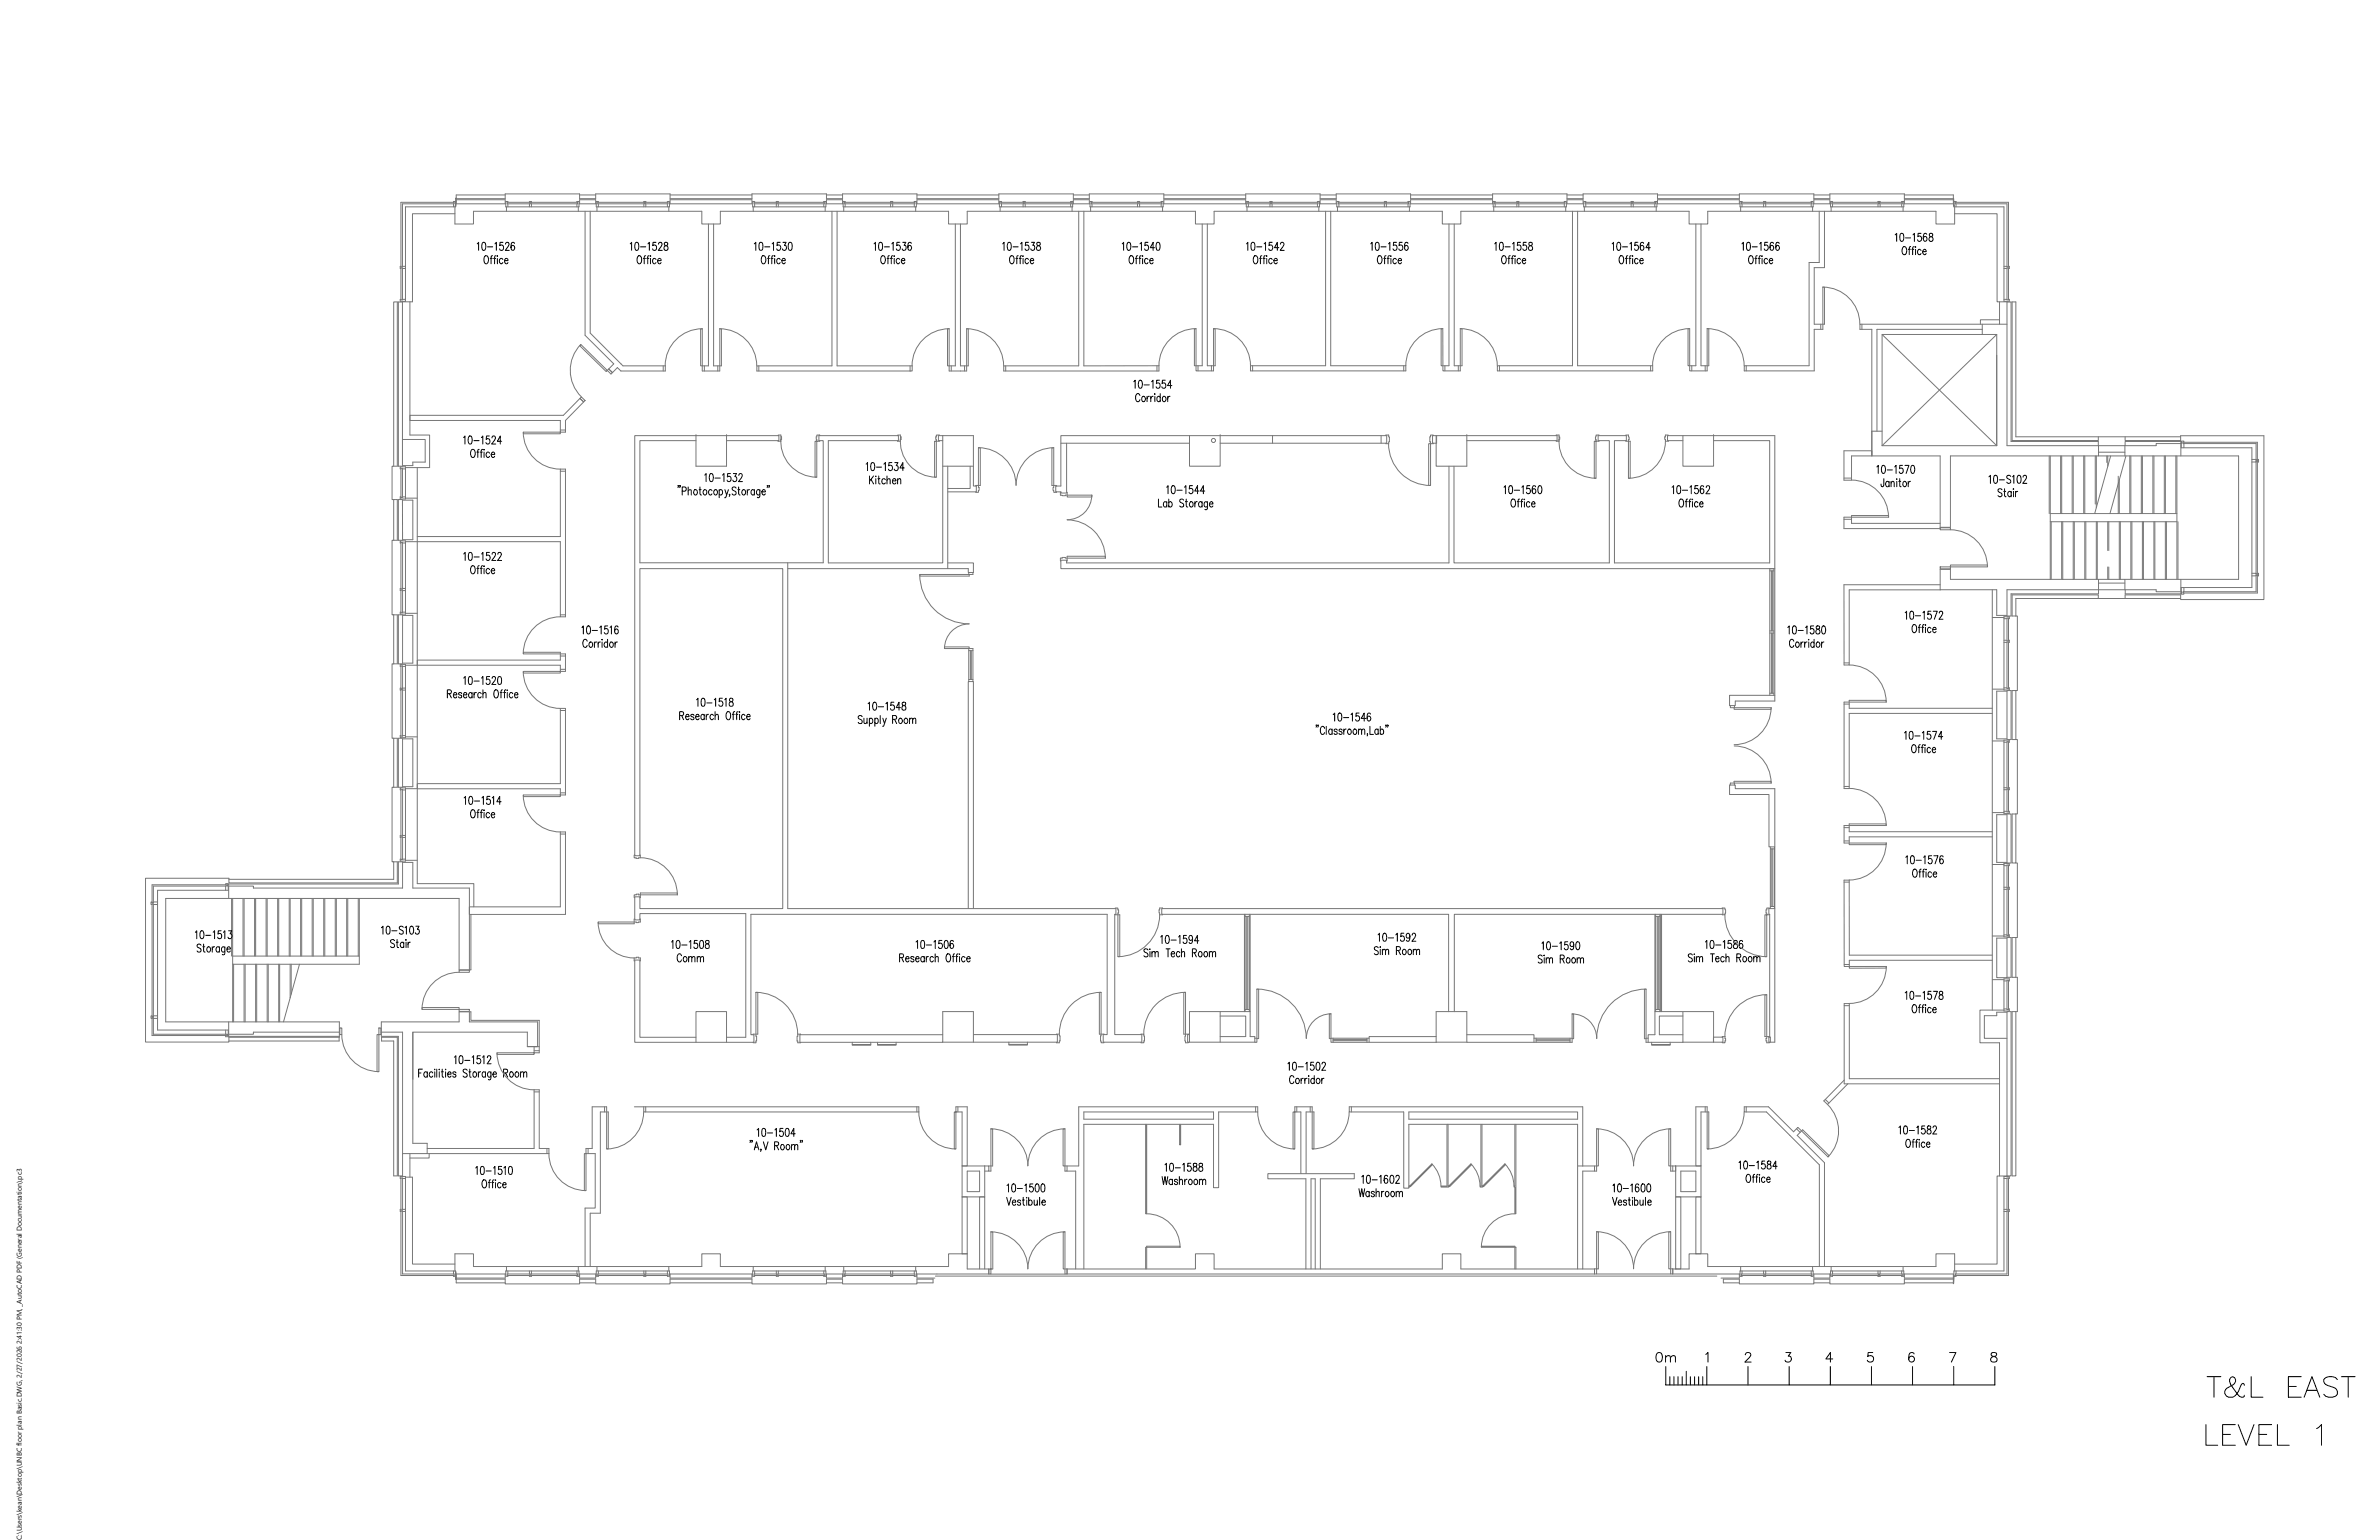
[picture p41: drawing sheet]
<svg xmlns="http://www.w3.org/2000/svg" width="432mm" height="279mm" viewBox="0 0 432 279" stroke-linecap="round" stroke-linejoin="round" font-family="sans-serif">
<defs><g id="words">
<text font-size="1.3" x="3.9" y="279.4" transform="rotate(-90 3.9 279.4)">C:\Users\kean\Desktop\UNBC floor plan Basic.DWG, 2/27/2026 2:41:30 PM, _AutoCAD PDF (General Documentation).pc3</text>
</g></defs>
<!-- layer: 3_Text -->
<g fill="none" stroke="#000" stroke-width=".18">
<path d="M86.6 44.2l.3-.2v1.4M87.6 44h.3a.98 .98 0 0 1 0 1.4h-.1a1.15 1.15 0 0 1-.2-1.4zM88 46.5l.1-.1a.8 .8 0 0 1 .4 1.4l-.2 .1a.82 .82 0 0 1-.3-1.4zM88.5 44.8h.9M89 46.9h.3M89.4 46.4l-.2 .1-.1 .2v1.2M89.6 46.9h.4M89.8 44.2l.3-.2v1.4M90 46.4l-.2 .1v.2v1.2M90.3 46.4v.1zM90.3 46.9v1M91.3 47.1l-.1-.2a.46 .46 0 0 0-.6 .4 .46 .46 0 0 0 .5 .6l.2-.3"/>
<path d="M91.3 44h-.5l-.1 .6a.43 .43 0 0 1 .7 .3 .43 .43 0 0 1-.7 .4v-.2M91.6 47.3h.6l-.1-.4a.47 .47 0 0 0-.6 .4 .47 .47 0 0 0 .3 .6l.4-.3M91.8 44.3l.2-.3h.3l.1 .2-.2 .5-.5 .7h.7M93.4 44.2l-.1-.2h-.2a.9 .9 0 0 0 0 1.4 .44 .44 0 0 0 .3-.5 .44 .44 0 0 0-.5-.3l-.1 .3M114.4 44.2l.2-.2v1.4M115.4 44h.2a.98 .98 0 0 1 0 1.4h-.1a1.15 1.15 0 0 1-.1-1.4zM115.8 46.5l.2-.1a.79 .79 0 0 1 .5 .6 .79 .79 0 0 1-.3 .8l-.1 .1a.81 .81 0 0 1-.3-1.4zM116.2 44.8h1M116.8 46.9h.3M117.2 46.4l-.2 .1-.1 .2v1.2M117.4 46.9h.4M117.6 44.2l.3-.2v1.4"/>
<path d="M117.8 46.4l-.2 .1v.2v1.2M118.1 46.4v.1zM118.1 46.9v1M119.1 44h-.6v.6a.43 .43 0 0 1 .7 .3 .43 .43 0 0 1-.7 .4l-.1-.2M119.1 47.1l-.1-.2a.47 .47 0 0 0-.6 .4 .47 .47 0 0 0 .3 .6l.4-.3M119.4 47.3h.6l-.1-.4a.47 .47 0 0 0-.6 .4 .47 .47 0 0 0 .3 .6l.4-.3M119.5 44.3l.2-.3h.4l.1 .2-.2 .5-.5 .7h.7M120.6 44v.5a.49 .49 0 0 1 .6 .4 .49 .49 0 0 1-.4 .5 .53 .53 0 0 1-.2-.6 .53 .53 0 0 1 .5-.3 .3 .3 0 0 0-.1-.5zM136.9 44.2l.3-.2v1.4M137.9 44h.3a1.03 1.03 0 0 1 0 1.4h-.1a1.15 1.15 0 0 1-.2-1.4zM138.4 46.5l.1-.1a.8 .8 0 0 1 .3 1.4l-.1 .1a.82 .82 0 0 1-.3-1.4zM138.8 44.8h.9"/>
<path d="M139.3 46.9h.4M139.7 46.4l-.2 .1v.2v1.2M139.9 46.9h.4M140.1 44.2l.3-.2v1.4M140.4 46.4l-.3 .1v.2v1.2M140.6 46.4v.1zM140.6 46.9v1M141.6 44h-.5l-.1 .6a.43 .43 0 0 1 .7 .3 .43 .43 0 0 1-.7 .4v-.2M141.6 47.1l-.1-.2a.46 .46 0 0 0-.5 .4 .46 .46 0 0 0 .4 .6l.2-.3M141.9 47.3h.6l-.1-.4a.47 .47 0 0 0-.6 .4 .47 .47 0 0 0 .4 .6l.3-.3M142.1 44h.6l-.3 .5a.42 .42 0 0 1 .3 .7 .42 .42 0 0 1-.7-.1M143.2 44h.3a.98 .98 0 0 1 0 1.4h-.1a1.19 1.19 0 0 1-.2-1.4z"/>
<path d="M158.6 44.2l.3-.2v1.4M159.6 44h.3a1.03 1.03 0 0 1 0 1.4h-.1a1.15 1.15 0 0 1-.2-1.4zM160.1 46.5l.1-.1a.8 .8 0 0 1 .3 1.4l-.1 .1a.82 .82 0 0 1-.3-1.4zM160.5 44.8h.9M161 46.9h.4M161.4 46.4l-.2 .1v.2v1.2M161.6 46.9h.4M161.9 44.2l.2-.2v1.4M162.1 46.4l-.3 .1v.2v1.2M162.3 46.4v.1zM162.3 46.9v1M163.3 47.1l-.1-.2a.46 .46 0 0 0-.5 .4 .46 .46 0 0 0 .4 .6l.2-.3"/>
<path d="M163.3 44h-.5v.6a.43 .43 0 0 1 .6 .3 .43 .43 0 0 1-.6 .4l-.1-.2M163.6 47.3h.6l-.1-.4a.46 .46 0 0 0-.5 .4 .46 .46 0 0 0 .4 .6l.2-.3M163.9 44h.5l-.3 .5a.42 .42 0 0 1 .4 .6 .42 .42 0 0 1-.8 0M165.4 44.2v-.2h-.3a.9 .9 0 0 0 0 1.4 .44 .44 0 0 0 .4-.5 .44 .44 0 0 0-.6-.3l-.1 .3M182 44.2l.2-.2v1.4M183 44h.2a.98 .98 0 0 1 0 1.4h-.1a1.11 1.11 0 0 1-.1-1.4zM183.5 46.5l.1-.1a.8 .8 0 0 1 .3 1.4l-.1 .1a.81 .81 0 0 1-.3-1.4zM183.9 44.8h.9M184.4 46.9h.3M184.8 46.4l-.2 .1v.2v1.2M185 46.9h.4M185.2 44.2l.3-.2v1.4"/>
<path d="M185.4 46.4l-.2 .1v.2v1.2M185.7 46.4v.1zM185.7 46.9v1M186.7 44h-.5l-.1 .6a.43 .43 0 0 1 .7 .3 .43 .43 0 0 1-.7 .4v-.2M186.7 47.1l-.1-.2a.47 .47 0 0 0-.6 .4 .47 .47 0 0 0 .3 .6l.4-.3M187 47.3h.6l-.1-.4a.46 .46 0 0 0-.5 .4 .46 .46 0 0 0 .4 .6l.2-.3M187.2 44h.6l-.3 .5a.42 .42 0 0 1 .3 .6 .42 .42 0 0 1-.7 0M188.2 44v.5a.53 .53 0 0 1 .6 .3 .53 .53 0 0 1-.2 .6 .46 .46 0 0 1-.5-.5 .46 .46 0 0 1 .6-.4l.1-.2v-.3zM203.7 44.2l.2-.2v1.4M204.7 44h.2a.98 .98 0 0 1 0 1.4h-.1a1.11 1.11 0 0 1-.1-1.4zM205.1 46.5l.2-.1a.79 .79 0 0 1 .5 .6 .79 .79 0 0 1-.3 .8v.1a.81 .81 0 0 1-.4-1.4zM205.5 44.8h1"/>
<path d="M206.1 46.9h.3M206.5 46.4l-.2 .1-.1 .2v1.2M206.7 46.9h.4M206.9 44.2l.3-.2v1.4M207.1 46.4l-.2 .1v.2v1.2M207.3 46.5h.1zM207.4 46.9v1M208.4 44h-.5l-.1 .6a.43 .43 0 0 1 .7 .3 .43 .43 0 0 1-.7 .4v-.2M208.4 47.1l-.1-.2a.47 .47 0 0 0-.6 .4 .47 .47 0 0 0 .3 .6l.4-.3M208.7 47.3h.6l-.1-.4a.46 .46 0 0 0-.5 .4 .46 .46 0 0 0 .4 .6l.2-.3M209.6 44.9h-.8l.5-.9v1.4M210 44h.2a.98 .98 0 0 1 0 1.4h-.1a1.15 1.15 0 0 1-.1-1.4z"/>
<path d="M226.2 44.2l.3-.2v1.4M227.2 44h.3a1.03 1.03 0 0 1 0 1.4h-.1a1.15 1.15 0 0 1-.2-1.4zM227.7 46.5l.1-.1a.78 .78 0 0 1 .6 .6 .78 .78 0 0 1-.3 .8l-.1 .1a.81 .81 0 0 1-.3-1.4zM228.1 44.8h.9M228.6 46.9h.4M229 46.4l-.2 .1v.2v1.2M229.2 46.9h.4M229.4 44.2l.3-.2v1.4M229.7 46.4l-.3 .1v.2v1.2M229.9 46.4v.1zM229.9 46.9v1M230.9 44h-.5l-.1 .6a.43 .43 0 0 1 .7 .3 .43 .43 0 0 1-.7 .4v-.2"/>
<path d="M230.9 47.1l-.1-.2a.46 .46 0 0 0-.5 .4 .46 .46 0 0 0 .4 .6l.2-.3M231.2 47.3h.6l-.1-.4a.47 .47 0 0 0-.5 .4 .47 .47 0 0 0 .3 .6l.3-.3M232.1 44.9h-.8l.5-.9v1.4M232.4 44.3l.2-.3h.3l.1 .2-.1 .5-.5 .7h.7M248.8 44.2l.2-.2v1.4M249.8 44h.2a1.03 1.03 0 0 1 0 1.4h-.1a1.15 1.15 0 0 1-.1-1.4zM250.2 46.5l.1-.1a.8 .8 0 0 1 .3 1.4l-.1 .1a.82 .82 0 0 1-.3-1.4zM250.7 44.8h.9M251.2 46.9h.3M251.6 46.4l-.2 .1-.1 .2v1.2M251.8 46.9h.3M252 44.2l.3-.2v1.4"/>
<path d="M252.2 46.4l-.2 .1-.1 .2v1.2M252.5 46.4v.1zM252.5 46.9v1M253.4 47.1l-.1-.2a.46 .46 0 0 0-.5 .4 .46 .46 0 0 0 .4 .6l.2-.3M253.5 44h-.6v.6a.43 .43 0 0 1 .7 .3 .43 .43 0 0 1-.7 .4l-.1-.2M253.8 47.3h.6l-.1-.4a.47 .47 0 0 0-.6 .4 .47 .47 0 0 0 .3 .6l.4-.3M254.5 44h-.5l-.1 .6a.43 .43 0 0 1 .7 .3 .43 .43 0 0 1-.7 .4v-.2M255.5 44.2v-.2h-.3a.9 .9 0 0 0 .1 1.4 .44 .44 0 0 0 .3-.5 .44 .44 0 0 0-.5-.3l-.2 .3M271.3 44.2l.2-.2v1.4M272.3 44h.2a.98 .98 0 0 1 0 1.4h-.1a1.19 1.19 0 0 1-.1-1.4zM272.8 46.5l.1-.1a.8 .8 0 0 1 .3 1.4l-.1 .1a.82 .82 0 0 1-.3-1.4zM273.2 44.8h.9"/>
<path d="M273.7 46.9h.4M274.1 46.4l-.2 .1v.2v1.2M274.3 46.9h.4M274.5 44.2l.3-.2v1.4M274.7 46.4l-.2 .1v.2v1.2M275 46.4v.1zM275 46.9v1M276 44h-.5l-.1 .6a.43 .43 0 0 1 .7 .3 .43 .43 0 0 1-.7 .4v-.2M276 47.1l-.1-.2a.46 .46 0 0 0-.6 .4 .46 .46 0 0 0 .5 .6l.2-.3M276.3 47.3h.6l-.1-.4a.46 .46 0 0 0-.5 .4 .46 .46 0 0 0 .4 .6l.2-.3M277 44h-.5v.6a.43 .43 0 0 1 .6 .3 .43 .43 0 0 1-.6 .4l-.1-.2M277.5 44v.5a.53 .53 0 0 1 .6 .3 .53 .53 0 0 1-.2 .6 .46 .46 0 0 1-.5-.5 .46 .46 0 0 1 .6-.4l.1-.3a.36 .36 0 0 0-.6-.2z"/>
<path d="M292.6 44.2l.3-.2v1.4M293.6 44h.3a.98 .98 0 0 1 0 1.4h-.1a1.11 1.11 0 0 1-.2-1.4zM294.1 46.5l.1-.1a.8 .8 0 0 1 .3 1.4l-.1 .1a.81 .81 0 0 1-.3-1.4zM294.5 44.8h.9M295 46.9h.4M295.4 46.4l-.2 .1v.2v1.2M295.7 46.9h.3M295.8 44.2l.3-.2v1.4M296.1 46.4l-.3 .1v.2v1.2M296.3 46.4v.1zM296.3 46.9v1M297.3 44h-.5l-.1 .6a.43 .43 0 0 1 .7 .3 .43 .43 0 0 1-.7 .4v-.2"/>
<path d="M297.3 47.1l-.1-.2a.47 .47 0 0 0-.6 .4 .47 .47 0 0 0 .3 .6l.4-.3M297.6 47.3h.7l-.1-.4a.46 .46 0 0 0-.6 .4 .46 .46 0 0 0 .4 .6l.3-.3M298.3 44.2v-.2h-.3a.9 .9 0 0 0 .1 1.4 .44 .44 0 0 0 .3-.5 .44 .44 0 0 0-.5-.3l-.2 .3M299.5 44.9h-.8l.6-.9v1.4M316.2 44.2l.2-.2v1.4M317.1 44h.3a1.03 1.03 0 0 1 0 1.4h-.1a1.15 1.15 0 0 1-.2-1.4zM317.6 46.5l.1-.1a.8 .8 0 0 1 .3 1.4l-.1 .1a.82 .82 0 0 1-.3-1.4zM318 44.8h1M318.5 46.9h.4M318.9 46.4l-.2 .1v.2v1.2M319.2 46.9h.3M319.4 44.2l.2-.2v1.4"/>
<path d="M319.6 46.4l-.2 .1-.1 .2v1.2M319.8 46.4v.1zM319.8 46.9v1M320.8 47.1l-.1-.2a.46 .46 0 0 0-.5 .4 .46 .46 0 0 0 .4 .6l.2-.3M320.8 44h-.5v.6a.43 .43 0 0 1 .7 .3 .43 .43 0 0 1-.7 .4l-.1-.2M321.1 47.3h.7l-.2-.4a.46 .46 0 0 0-.5 .4 .46 .46 0 0 0 .4 .6l.3-.3M321.9 44.2l-.1-.2h-.2a.91 .91 0 0 0 0 1.4 .44 .44 0 0 0 .3-.5 .44 .44 0 0 0-.5-.3l-.1 .3M322.9 44.2v-.2h-.3a.91 .91 0 0 0 .1 1.4 .44 .44 0 0 0 .3-.5 .44 .44 0 0 0-.5-.3l-.2 .3M344 42.6l.3-.3v1.5M345 42.4l.2-.1a.98 .98 0 0 1 0 1.5h-.1a1.19 1.19 0 0 1-.1-1.4zM345.4 44.8l.1-.1a.82 .82 0 0 1 .4 1.4l-.1 .1a.8 .8 0 0 1-.4-1.4zM345.9 43.2h.9"/>
<path d="M346.4 45.2h.4M346.8 44.7l-.2 .1-.1 .2v1.2M347 45.2h.4M347.2 42.6l.3-.3v1.5M347.4 44.7l-.2 .1v.2v1.2M347.7 44.7v.2zM347.7 45.2v1M348.7 42.3h-.6v.6a.43 .43 0 0 1 .7 .4 .43 .43 0 0 1-.7 .3l-.1-.1M348.7 45.4l-.1-.1a.47 .47 0 0 0-.6 .3 .47 .47 0 0 0 .3 .6l.4-.2M349 45.7h.6l-.1-.4a.46 .46 0 0 0-.6 .3 .46 .46 0 0 0 .4 .6l.3-.2M349.7 42.5l-.3-.2a.9 .9 0 0 0 0 1.5 .43 .43 0 0 0 .4-.5 .43 .43 0 0 0-.5-.4l-.2 .4M350.2 42.4v.4a.54 .54 0 0 1 .6 .4 .54 .54 0 0 1-.2 .6 .46 .46 0 0 1-.5-.5 .46 .46 0 0 1 .5-.4l.2-.2v-.3z"/>
<path d="M84.1 79.4l.3-.3v1.5M85.1 79.2l.3-.1a.99 .99 0 0 1 0 1.5h-.1a1.1 1.1 0 0 1-.2-1.4zM86 79.9h1M87.4 79.4l.2-.3v1.5M88.8 79.1h-.5l-.1 .6a.43 .43 0 0 1 .6 .1 .43 .43 0 0 1 0 .6 .43 .43 0 0 1-.6 0v-.1M89.3 79.5l.2-.4 .3 .1 .1 .2-.1 .5-.6 .7h.8M205.8 69.3l.2-.3v1.4M206.8 69.1l.2-.1a.99 .99 0 0 1 0 1.4h-.1a1.08 1.08 0 0 1-.1-1.3zM206.9 71.8a.41 .41 0 0 0-.5-.4 .41 .41 0 0 0-.3 .6v.3a.41 .41 0 0 0 .3 .6 .41 .41 0 0 0 .5-.4M207.4 72a.43 .43 0 0 1 .5 .4 .43 .43 0 0 1-.5 .4l-.2-.3zM207.6 69.8h1M208.2 71.9v1"/>
<path d="M208.6 71.9a.39 .39 0 0 0-.4 .4M208.9 71.9v1M209 69.3l.3-.3v1.4M209.3 71.9a.39 .39 0 0 0-.4 .4M209.6 71.4v.2zM209.6 71.9v1M210.5 69h-.5l-.1 .6a.43 .43 0 0 1 .7 .4 .43 .43 0 0 1-.7 .3l-.1-.1M210.6 72.1l-.1-.1a.47 .47 0 0 0-.6 .3 .47 .47 0 0 0 .3 .6l.4-.2M210.6 71.4v1.5M211.1 72a.43 .43 0 0 1 .6 .4 .43 .43 0 0 1-.6 .4l-.1-.3zM211.5 69h-.5l-.1 .6a.43 .43 0 0 1 .7 .4 .43 .43 0 0 1-.7 .3v-.1M211.9 71.9v1"/>
<path d="M212.4 71.9a.39 .39 0 0 0-.5 .4M212.7 70h-.8l.5-1v1.4M85.6 81.6l.1-.1a.81 .81 0 0 1 .3 1.4l-.1 .1a.82 .82 0 0 1-.3-1.4zM86.6 82h.3M87 81.5l-.2 .1-.1 .2v1.2M87.2 82h.3M87.6 81.5l-.2 .1-.1 .2v1.2M87.9 81.5v.2zM87.9 82v1M88.9 82.2l-.1-.1a.48 .48 0 0 0-.6 .3 .48 .48 0 0 0 .3 .6l.4-.2M89.2 82.4h.6l-.1-.3a.43 .43 0 0 0-.6 .4 .43 .43 0 0 0 .6 .4l.1-.1M91.1 80.1h-.8l.5-1v1.5"/>
<path d="M123.1 88.1h-.1h.1l-.1 .4M123.5 88.1h-.1h.1l-.1 .4M123.8 89.1l.6-.1 .1-.2-.1-.4-.6-.1v1.5M124.9 89.1l.3-.3 .2 .1 .1 .9M124.9 88.3v1.5M126 88.9a.46 .46 0 0 1 .6 .4 .46 .46 0 0 1-.4 .5l-.3-.4zM126.9 88.8h.4M127 88.3v1.2l.3 .3M127.8 88.9a.47 .47 0 0 1 .5 .3 .47 .47 0 0 1-.3 .6l-.2-.1-.2-.3zM127.9 86.2l.3-.3v1.5M128.9 86l.3-.1a.99 .99 0 0 1 0 1.5h-.1a1.11 1.11 0 0 1-.2-1.4zM129.2 89l-.1-.1a.46 .46 0 0 0-.5 .4 .46 .46 0 0 0 .4 .5l.2-.2"/>
<path d="M129.7 88.9a.47 .47 0 0 1 .6 .3 .47 .47 0 0 1-.3 .6l-.3-.1-.2-.3zM129.8 86.7h.9M130.5 89l.1-.1a.47 .47 0 0 1 .6 .3 .47 .47 0 0 1-.3 .6l-.4-.2M130.5 88.8v1.5M131.1 86.2l.3-.3v1.5M131.6 88.8l.3 1 .3-1M131.9 89.8l-.2 .4-.2 .1M132.5 89.7h-.1h.1l-.1 .4M132.6 85.9h-.5l-.1 .7a.43 .43 0 0 1 .6 0 .43 .43 0 0 1 0 .6 .43 .43 0 0 1-.6 0v-.1M133.1 85.9h.6l-.3 .6a.42 .42 0 0 1 .3 .6 .42 .42 0 0 1-.7 0M133.6 88.6a.37 .37 0 0 0-.5-.2 .37 .37 0 0 0-.2 .4l.5 .3a.38 .38 0 0 1 .1 .6 .38 .38 0 0 1-.6-.1M133.9 88.8h.4"/>
<path d="M134.1 88.3v1.2l.2 .3M134.1 86.3l.2-.4 .3 .1 .1 .2-.1 .5-.6 .7h.8M134.8 88.9a.47 .47 0 0 1 .6 .3 .47 .47 0 0 1-.3 .6l-.3-.1-.2-.3zM135.6 88.8v1M136.1 88.8a.36 .36 0 0 0-.5 .4M136.9 89l-.1-.1a.46 .46 0 0 0-.5 .4 .46 .46 0 0 0 .4 .5l.2-.2M136.9 88.8v1M137.9 88.8v1.3l-.2 .2-.2-.1M137.9 89l-.1-.1a.47 .47 0 0 0-.5 .3 .47 .47 0 0 0 .3 .6l.3-.2M138.3 89.2h.6l-.1-.3a.46 .46 0 0 0-.5 .4 .46 .46 0 0 0 .4 .5l.2-.2M139.3 88.1h-.1h.1l-.1 .4M139.6 88.1h-.1h.1l-.1 .4"/>
<path d="M157.2 84.2l.3-.3v1.5M157.8 86.4v1.4M158.1 87l.5 .8M158.2 84l.3-.1a.98 .98 0 0 1 0 1.5h-.2a1.15 1.15 0 0 1-.1-1.4zM158.6 86.4l-.8 .9M159 86.4v.1zM159 86.8v1M159.1 84.8h.9M159.3 86.8h.4M159.5 86.4v1.1v.2l.2 .1M160.4 84.2l.3-.3v1.5M160.7 87l-.1-.1a.43 .43 0 0 0-.5 .4 .43 .43 0 0 0 .5 .4l.1-.1"/>
<path d="M161 87.1l.3-.3 .2 .1 .1 .9M161 86.4v1.4M161.9 83.9h-.5l-.1 .6a.43 .43 0 0 1 .7 .4 .43 .43 0 0 1-.7 .3v-.1M162 87.2h.6l-.1-.3a.43 .43 0 0 0-.5 .4 .43 .43 0 0 0 .5 .4l.1-.1M162.4 83.9h.6l-.3 .6a.42 .42 0 0 1 .3 .6 .42 .42 0 0 1-.7 0M162.9 87.1l.3-.3 .2 .1 .1 .9M162.9 86.8v1M164.1 84.9h-.8l.6-1v1.5M210.3 90.6v1.4h.6M211.8 88.4l.2-.3v1.5M211.8 91.2l-.1-.1a.46 .46 0 0 0-.6 .3 .46 .46 0 0 0 .3 .6l.4-.2M211.8 91v1"/>
<path d="M212.1 91.2l.1-.1a.46 .46 0 0 1 .6 .3 .46 .46 0 0 1-.3 .6l-.4-.2M212.1 90.6v1.4M212.7 88.2l.3-.1a.98 .98 0 0 1 0 1.5h-.1a1.11 1.11 0 0 1-.2-1.4zM213.6 88.9h1M214.8 90.7l-.4-.1a.32 .32 0 0 0-.3 .2 .32 .32 0 0 0 .2 .4l.5 .2v.4l-.2 .2-.5-.2M215 88.4l.2-.3v1.5M215.2 91h.3M215.3 90.6v1.1l.1 .2 .2 .1M216 91.1a.46 .46 0 0 1 .6 .3 .46 .46 0 0 1-.3 .6l-.3-.1-.1-.3zM216.4 88.1h-.5v.6a.43 .43 0 0 1 .6 .4 .43 .43 0 0 1-.6 .3l-.1-.1M216.9 91v1M217.3 91a.4 .4 0 0 0-.4 .4"/>
<path d="M217.6 89.1h-.7l.5-1v1.5M218.2 91.2l-.1-.1a.47 .47 0 0 0-.6 .3 .47 .47 0 0 0 .3 .6l.4-.2M218.2 91v1M218.7 89.1h-.8l.5-1v1.5M219.2 91l-.1 1.4-.2 .1-.2-.1M219.2 91.2l-.1-.1a.46 .46 0 0 0-.6 .3 .46 .46 0 0 0 .3 .6l.4-.2M219.5 91.4h.7l-.2-.3a.46 .46 0 0 0-.5 .3 .46 .46 0 0 0 .3 .6l.4-.2M273 88.4l.2-.3v1.5M274 88.2l.2-.1a.98 .98 0 0 1 0 1.5h-.1a1.19 1.19 0 0 1-.1-1.4zM274.4 90.6h.2a.8 .8 0 0 1 .3 1.3l-.1 .1a.8 .8 0 0 1-.4-1.4zM274.9 88.9h.9M275.4 91h.4"/>
<path d="M275.8 90.6h-.2l-.1 .2v1.2M276 91h.4M276.2 88.4l.3-.3v1.5M276.4 90.6h-.2v.2v1.2M276.6 90.6h.1zM276.7 91v1M277.7 88.1h-.5l-.1 .6a.43 .43 0 0 1 .7 .4 .43 .43 0 0 1-.7 .3v-.1M277.7 91.2l-.1-.1a.47 .47 0 0 0-.6 .3 .47 .47 0 0 0 .3 .6l.4-.2M278 91.4h.6l-.1-.3a.46 .46 0 0 0-.6 .3 .46 .46 0 0 0 .4 .6l.3-.2M278.7 88.3a.28 .28 0 0 0-.4-.1l-.1 .2a.98 .98 0 0 0 .2 1.2 .43 .43 0 0 0 .4-.5 .43 .43 0 0 0-.5-.4l-.2 .4M279.3 88.2l.2-.1a.98 .98 0 0 1 0 1.5h-.1a1.11 1.11 0 0 1-.1-1.4zM303.5 88.4l.3-.3v1.5"/>
<path d="M304.5 88.2l.2-.1a.98 .98 0 0 1 0 1.5h-.1a1.19 1.19 0 0 1-.1-1.4zM304.9 90.6h.2a.8 .8 0 0 1 .3 1.3l-.1 .1a.8 .8 0 0 1-.4-1.4zM305.4 88.9h.9M305.9 91h.4M306.3 90.6h-.2l-.1 .2v1.2M306.5 91h.4M306.7 88.4l.3-.3v1.5M306.9 90.6h-.2v.2v1.2M307.2 90.6v.1zM307.2 91v1M308.2 88.1h-.5l-.1 .6a.43 .43 0 0 1 .7 .4 .43 .43 0 0 1-.7 .3v-.1M308.2 91.2l-.1-.1a.47 .47 0 0 0-.6 .3 .47 .47 0 0 0 .3 .6l.4-.2"/>
<path d="M308.5 91.4h.6l-.1-.3a.46 .46 0 0 0-.6 .3 .46 .46 0 0 0 .4 .6l.3-.2M309.2 88.3a.28 .28 0 0 0-.4-.1l-.1 .2a.98 .98 0 0 0 .2 1.2 .43 .43 0 0 0 .4-.5 .43 .43 0 0 0-.5-.4l-.2 .4M309.7 88.5l.2-.4 .3 .1 .1 .2-.1 .5-.6 .7h.8M340.7 84.7l.2-.3v1.5M341.7 84.5l.2-.1a.98 .98 0 0 1 0 1.5h-.1a1.11 1.11 0 0 1-.1-1.4zM341.9 86.8v1.4l-.2 .1-.2-.1-.1-.4M342.5 85.3h1M342.9 87.5l-.1-.1a.47 .47 0 0 0-.6 .3 .47 .47 0 0 0 .3 .6l.4-.2M342.9 87.3v1M343.2 87.6l.3-.3 .2 .1 .1 .9M343.2 87.3v1M343.9 84.7l.2-.3v1.5"/>
<path d="M344.3 86.8v.2zM344.3 87.3v1M344.6 87.3h.4M344.8 86.8v1.2v.2l.3 .1M345.3 84.4h-.5v.6a.43 .43 0 0 1 .6 .4 .43 .43 0 0 1-.6 .3l-.1-.1M345.5 87.4a.46 .46 0 0 1 .6 .3 .46 .46 0 0 1-.3 .6 .5 .5 0 0 1-.5-.4 .5 .5 0 0 1 .2-.5zM345.8 84.4h.7l-.5 1.5M346.4 87.3v1M346.8 87.3l-.3 .1-.1 .4M347 84.5l.2-.1a.98 .98 0 0 1 0 1.5h-.1a1.11 1.11 0 0 1-.1-1.4zM361 86.5l.3-.3v1.5M362 86.3l.2-.1a.98 .98 0 0 1 0 1.5h-.1a1.19 1.19 0 0 1-.1-1.4z"/>
<path d="M362.9 87.1h.9M363.4 88.9l-.5-.2a.32 .32 0 0 0-.3 .3 .32 .32 0 0 0 .3 .3l.3 .1a.38 .38 0 0 1 .1 .7 .38 .38 0 0 1-.7-.2M363.7 89.2h.3M363.8 88.7v1.1l.1 .2 .2 .1M365 86.4a.37 .37 0 0 0-.5-.2 .37 .37 0 0 0-.2 .5l.4 .3a.38 .38 0 0 1 .2 .6 .38 .38 0 0 1-.7-.1M365 89.3l-.1-.1a.46 .46 0 0 0-.5 .4 .46 .46 0 0 0 .4 .5l.2-.2M365 89.2v.9M365.3 86.5l.2-.3v1.5M365.5 88.7v.1zM365.5 89.2v.9M365.8 89.2v.9M366.2 89.2h-.2l-.2 .4"/>
<path d="M366.3 86.3l.2-.1a.98 .98 0 0 1 0 1.5h-.1a1.11 1.11 0 0 1-.1-1.4zM367.2 86.6l.1-.3 .3-.1 .2 .5-.7 1h.8M84.2 100.5l.2-.3v1.5M85.2 100.3l.2-.1a.98 .98 0 0 1 0 1.5h-.1a1.19 1.19 0 0 1-.1-1.4zM85.6 102.7l.1-.1a.82 .82 0 0 1 .3 1.4l-.1 .1a.8 .8 0 0 1-.3-1.4zM86 101h1M86.6 103.1h.3M87 102.6l-.2 .1-.1 .2v1.2M87.2 103.1h.3M87.4 100.5l.3-.3v1.5M87.6 102.6l-.2 .1-.1 .2v1.2M87.9 102.6v.2z"/>
<path d="M87.9 103.1v1M88.9 100.2h-.6v.6a.43 .43 0 0 1 .7 .4 .43 .43 0 0 1-.7 .3l-.1-.1M88.9 103.3l-.1-.1a.47 .47 0 0 0-.6 .3 .47 .47 0 0 0 .3 .6l.4-.2M89.2 103.5h.6l-.1-.3a.46 .46 0 0 0-.6 .3 .46 .46 0 0 0 .3 .6l.4-.2M89.3 100.6l.1-.2a.34 .34 0 0 1 .4-.1 .34 .34 0 0 1 .1 .5l-.6 .9h.7M90.4 100.6l.2-.4 .3 .1 .1 .2-.2 .5-.5 .7h.7M105.6 113.8l.3-.2v1.4M106.6 116.3a.41 .41 0 0 0-.5-.3 .41 .41 0 0 0-.3 .5l.1 .7 .2 .3h.2l.3-.4M106.6 113.6h.3a.98 .98 0 0 1 0 1.4h-.1a1.11 1.11 0 0 1-.2-1.4zM107 116.5a.46 .46 0 0 1 .6 .4 .46 .46 0 0 1-.5 .6l-.2-.5zM107.5 114.4h.9M107.9 116.5v1"/>
<path d="M108.3 116.5a.36 .36 0 0 0-.4 .4M108.6 116.5v1M108.8 113.8l.3-.2v1.4M109 116.5a.36 .36 0 0 0-.4 .4M109.3 116v.1zM109.3 116.5v1M110.3 116.7l-.1-.2a.46 .46 0 0 0-.6 .4 .46 .46 0 0 0 .5 .6l.2-.3M110.3 116v1.5M110.3 113.6h-.5l-.1 .6a.43 .43 0 0 1 .7 .3 .43 .43 0 0 1-.7 .4v-.2M110.7 113.8l.3-.2v1.4M110.8 116.5a.47 .47 0 0 1 .6 .4 .47 .47 0 0 1-.3 .6l-.3-.1-.2-.4zM111.6 116.5v1"/>
<path d="M112.1 116.5a.36 .36 0 0 0-.5 .4M112.2 113.8a.28 .28 0 0 0-.5-.2l-.2 .6a.65 .65 0 0 0 .4 .8 .43 .43 0 0 0 .3-.5 .43 .43 0 0 0-.5-.3l-.2 .3M324.5 113.8l.3-.2v1.4M325.5 113.6h.2a.98 .98 0 0 1 0 1.4h-.1a1.19 1.19 0 0 1-.1-1.4zM325.6 116.3a.41 .41 0 0 0-.5-.3 .41 .41 0 0 0-.3 .5v.4a.41 .41 0 0 0 .3 .5 .41 .41 0 0 0 .5-.3M326.1 116.5a.46 .46 0 0 1 .5 .4 .46 .46 0 0 1-.4 .6l-.3-.5zM326.4 114.4h.9M326.9 116.5v1M327.3 116.5h-.3l-.1 .4M327.6 116.5v1M327.7 113.8l.3-.2v1.4M328 116.5h-.3l-.1 .4"/>
<path d="M328.3 116v.1zM328.3 116.5v1M329.2 113.6h-.5l-.1 .6a.42 .42 0 0 1 .7 .3 .42 .42 0 0 1-.7 .4l-.1-.2M329.3 116.7l-.1-.2a.46 .46 0 0 0-.6 .4 .46 .46 0 0 0 .5 .6l.2-.3M329.3 116v1.5M329.7 113.6v.4a.53 .53 0 0 1 .6 .4 .53 .53 0 0 1-.2 .6 .46 .46 0 0 1-.6-.5 .46 .46 0 0 1 .6-.4l.2-.3a.36 .36 0 0 0-.6-.2zM329.8 116.5a.46 .46 0 0 1 .5 .4 .46 .46 0 0 1-.4 .6l-.3-.5zM330.6 116.5v1M330.8 113.6h.2a.98 .98 0 0 1 0 1.4h-.1a1.11 1.11 0 0 1-.1-1.4zM331 116.5h-.2l-.2 .4M345.8 111.2l.3-.3v1.5M346.8 111l.2-.1a1.04 1.04 0 0 1 0 1.5h-.1a1.15 1.15 0 0 1-.1-1.4z"/>
<path d="M347.2 113.4l.1-.1a.78 .78 0 0 1 .6 .6 .78 .78 0 0 1-.2 .8l-.1 .1a.82 .82 0 0 1-.4-1.4zM347.7 111.7h.9M348.2 113.8h.4M348.6 113.3l-.2 .1-.1 .2v1.2M348.8 113.8h.4M349 111.2l.3-.3v1.5M349.2 113.3l-.2 .1v.2v1.2M349.5 113.3v.2zM349.5 113.8v1M350.5 110.9h-.6v.6a.43 .43 0 0 1 .6 .1 .43 .43 0 0 1 0 .6 .43 .43 0 0 1-.6 0l-.1-.1M350.5 114l-.1-.1a.46 .46 0 0 0-.6 .4 .46 .46 0 0 0 .5 .5l.2-.2M350.8 114.2h.6l-.1-.3a.47 .47 0 0 0-.6 .3 .47 .47 0 0 0 .3 .6l.4-.2"/>
<path d="M350.9 110.9h.7l-.5 1.5M352 111.2l.2-.3 .3 .1 .1 .2-.2 .5-.5 .7h.8M81.2 125.9l.6-.1 .1-.2-.1-.4h-.6v1.4M81.6 125.9l.3 .7M82.3 126.1h.6l-.1-.4a.47 .47 0 0 0-.6 .3 .47 .47 0 0 0 .4 .6l.3-.2M83.8 125.9a.3 .3 0 0 0-.3-.3 .3 .3 0 0 0-.3 .3l.2 .2 .4 .1v.2a.3 .3 0 0 1-.3 .2 .3 .3 0 0 1-.3-.2M84.1 126.1h.6l-.1-.4a.48 .48 0 0 0-.5 .3 .48 .48 0 0 0 .3 .6l.3-.2M84.2 123l.2-.3v1.5M85.2 122.8l.2-.1a.96 .96 0 0 1 0 1.5h-.1a1.16 1.16 0 0 1-.1-1.4zM85.7 125.9l-.1-.2a.48 .48 0 0 0-.6 .3 .48 .48 0 0 0 .3 .6l.4-.2M85.7 125.6v1M86 123.6h1"/>
<path d="M86 125.6v1M86.5 125.6l-.3 .1-.2 .4M87.3 125.9l-.1-.2a.47 .47 0 0 0-.5 .3 .47 .47 0 0 0 .3 .6l.3-.2M87.4 123l.3-.3v1.5M87.7 125.9l.2-.3 .3 .1v.9M87.7 125.2v1.4M88.9 122.7h-.6v.7a.43 .43 0 0 1 .7 .3 .43 .43 0 0 1-.7 .4l-.1-.2M89.3 123.1l.1-.2a.34 .34 0 0 1 .4-.1 .34 .34 0 0 1 .1 .5l-.6 .9h.7M89.8 125.2h.1a.76 .76 0 0 1 .6 .7 .76 .76 0 0 1-.6 .7 1.05 1.05 0 0 1-.1-1.4zM90.5 122.8l.2-.1a.96 .96 0 0 1 0 1.5h-.1a1.16 1.16 0 0 1-.1-1.4zM90.8 125.6h.3M91.2 125.2l-.3 .2v1.2"/>
<path d="M91.4 125.6h.4M91.8 125.2h-.2v.2v1.2M92.1 125.2v.1zM92.1 125.6v1M93.1 125.9l-.1-.2a.43 .43 0 0 0-.6 .4 .43 .43 0 0 0 .6 .5l.1-.2M93.4 126.1h.6l-.1-.4a.47 .47 0 0 0-.6 .3 .47 .47 0 0 0 .3 .6l.4-.2M123.4 129.8h.6l.1-.3-.1-.3-.6-.1v1.5M123.7 129.8l.4 .8M124.4 130h.7l-.1-.3a.43 .43 0 0 0-.6 .4 .43 .43 0 0 0 .6 .4l.1-.1M126 129.8a.31 .31 0 0 0-.3-.2 .31 .31 0 0 0-.3 .2l.5 .4 .1 .2a.31 .31 0 0 1-.3 .2 .31 .31 0 0 1-.3-.2M126.3 130h.6l-.1-.3a.43 .43 0 0 0-.5 .4 .43 .43 0 0 0 .5 .4l.1-.1M126.4 127l.3-.3v1.4"/>
<path d="M127.4 126.8l.3-.1a1.04 1.04 0 0 1 0 1.4h-.1a1.12 1.12 0 0 1-.2-1.3zM127.8 129.8l-.1-.1a.47 .47 0 0 0-.5 .3 .47 .47 0 0 0 .3 .6l.3-.2M127.8 129.6v1M128.2 129.6v1M128.3 127.5h.9M128.6 129.6a.39 .39 0 0 0-.4 .4M129.5 129.8l-.1-.1a.43 .43 0 0 0-.5 .4 .43 .43 0 0 0 .5 .4l.1-.1M129.6 127l.3-.3v1.4M129.8 129.9l.3-.3 .2 .1 .1 .9M129.8 129.1v1.5M131.1 126.7h-.5l-.1 .6a.43 .43 0 0 1 .7 .4 .43 .43 0 0 1-.7 .3v-.1M131.5 127l.3-.3v1.4"/>
<path d="M132 129.2l.1-.1a.8 .8 0 0 1 .6 .6 .8 .8 0 0 1-.3 .8l-.1 .1a.8 .8 0 0 1-.6-.6 .8 .8 0 0 1 .3-.8zM132.5 126.8v.4a.53 .53 0 0 1 .5 .3 .53 .53 0 0 1-.2 .6 .45 .45 0 0 1-.5-.4 .45 .45 0 0 1 .6-.4l.1-.1a.3 .3 0 0 0-.2-.5zM132.9 129.6h.4M133.4 129.1l-.3 .1v.2v1.2M133.6 129.6h.3M134 129.1l-.2 .1-.1 .2v1.2M134.2 129.1v.2zM134.2 129.6v1M135.2 129.8l-.1-.1a.47 .47 0 0 0-.6 .3 .47 .47 0 0 0 .4 .6l.3-.2M135.5 130h.6v-.3a.48 .48 0 0 0-.6 .3 .48 .48 0 0 0 .3 .6l.3-.2M156.5 130a.37 .37 0 0 0-.5-.2 .37 .37 0 0 0-.2 .5l.5 .3a.39 .39 0 0 1 .1 .6 .39 .39 0 0 1-.6-.1M156.8 130.3l.1 .9 .2 .1 .3-.3"/>
<path d="M157.4 130.3v1M157.6 127.7l.2-.3v1.4M157.8 130.5l.1-.1a.46 .46 0 0 1 .6 .3 .46 .46 0 0 1-.3 .6l-.4-.2M157.8 130.3v1.5M158.6 127.5l.2-.1a.96 .96 0 0 1 0 1.4h-.1a1.08 1.08 0 0 1-.1-1.3zM158.8 130.5l.1-.1a.46 .46 0 0 1 .6 .3 .46 .46 0 0 1-.3 .6l-.4-.2M158.8 130.3v1.5M159.4 128.2h1M159.8 129.8v1.5M160.2 130.3l.3 1 .4-1M160.5 131.3l-.1 .4-.2 .1M160.8 127.7l.3-.3v1.4"/>
<path d="M162 130.5h.6l.2-.3-.2-.3-.6-.1v1.5M162.2 127.4h-.5v.6a.43 .43 0 0 1 .7 .4 .43 .43 0 0 1-.7 .3l-.1-.1M162.4 130.5l.4 .8M163.3 130.4a.46 .46 0 0 1 .5 .3 .46 .46 0 0 1-.3 .6 .5 .5 0 0 1-.4-.4 .5 .5 0 0 1 .2-.5zM163.4 128.4h-.7l.5-1v1.4M163.8 127.5v.4a.52 .52 0 0 1 .6 .3 .52 .52 0 0 1-.2 .6 .45 .45 0 0 1-.5-.4 .45 .45 0 0 1 .5-.4l.1-.1a.31 .31 0 0 0-.1-.5zM164.3 130.4a.46 .46 0 0 1 .5 .3 .46 .46 0 0 1-.3 .6l-.2-.1-.2-.3zM165.1 130.6l.2-.3 .3 .1 .1 .9M165.1 130.3v1M165.7 130.6l.2-.3 .3 .1v.9M239 131.6l-.1-.1v.4M239.3 131.6l-.1-.1v.4"/>
<path d="M240.4 132.1a.41 .41 0 0 0-.5-.3 .41 .41 0 0 0-.3 .6v.3a.41 .41 0 0 0 .3 .5 .41 .41 0 0 0 .5-.3M240.7 131.8v1.4M241.8 132.5l-.1-.1a.47 .47 0 0 0-.6 .3 .47 .47 0 0 0 .3 .5l.4-.2M241.8 132.3v.9M242 129.6l.3-.2v1.4M242.7 132.5l-.2-.2-.4 .2 .1 .1 .5 .2v.2a.3 .3 0 0 1-.3 .3 .3 .3 0 0 1-.3-.3M243 129.4h.2a.98 .98 0 0 1 0 1.4h-.1a1.15 1.15 0 0 1-.1-1.4zM243.6 132.5a.3 .3 0 0 0-.3-.2 .3 .3 0 0 0-.3 .2l.1 .1 .4 .2 .1 .2a.3 .3 0 0 1-.3 .3 .3 .3 0 0 1-.3-.3M243.9 130.2h.9M243.9 132.3v.9M244.3 132.3l-.2 .1-.2 .3M244.8 132.4a.46 .46 0 0 1 .5 .3 .46 .46 0 0 1-.3 .5h-.2l-.2-.4z"/>
<path d="M245.2 129.6l.3-.2v1.4M245.7 132.4a.47 .47 0 0 1 .6 .3 .47 .47 0 0 1-.3 .5 .51 .51 0 0 1-.4-.3 .51 .51 0 0 1 .1-.5zM246.6 132.5l.2-.2 .3 .1v.8M246.6 132.3v.9M246.7 129.4h-.6v.6a.43 .43 0 0 1 .7 .3 .43 .43 0 0 1-.7 .4l-.1-.2M247.1 132.5l.3-.2 .3 .1v.8M247.9 130.3h-.8l.5-.9v1.4M248.2 133.2l-.1 .3M248.6 131.8v1.4h.7M248.8 129.6l-.4-.2a.91 .91 0 0 0 .1 1.4 .44 .44 0 0 0 .3-.5 .44 .44 0 0 0-.5-.3l-.2 .3M250.1 132.5v-.1a.47 .47 0 0 0-.6 .3 .47 .47 0 0 0 .3 .5l.3-.2M250.1 132.3v.9"/>
<path d="M250.5 132.5l.1-.1a.46 .46 0 0 1 .6 .3 .46 .46 0 0 1-.3 .5l-.4-.2M250.5 131.8v1.4M251.6 131.6h-.1l.1-.1-.1 .4M251.9 131.6h-.1l.1-.1-.1 .4M345.7 133l.2-.3v1.4M346.7 132.8l.2-.1a1.01 1.01 0 0 1 0 1.4h-.1a1.12 1.12 0 0 1-.1-1.3zM347.2 135.2l.1-.1a.77 .77 0 0 1 .5 .7 .77 .77 0 0 1-.5 .8 .99 .99 0 0 1-.1-1.4zM347.6 133.5h.9M348.1 135.6h.4M348.5 135.1l-.2 .3v1.2M348.7 135.6h.4M348.9 133l.3-.3v1.4"/>
<path d="M349.1 135.1l-.2 .1v.2v1.2M349.4 135.1v.2zM349.4 135.6v1M350.4 132.7h-.6v.6a.43 .43 0 0 1 .7 .4 .43 .43 0 0 1-.7 .3l-.1-.1M350.4 135.8l-.1-.1a.46 .46 0 0 0-.6 .3 .46 .46 0 0 0 .3 .6l.4-.2M350.7 136h.6l-.1-.3a.46 .46 0 0 0-.6 .3 .46 .46 0 0 0 .4 .6l.3-.2M350.8 132.7h.7l-.5 1.4M352.6 133.6h-.8l.5-.9v1.4M84.2 144.8l.3-.3v1.4M85.2 144.6l.3-.1a.99 .99 0 0 1 0 1.4h-.1a1.08 1.08 0 0 1-.2-1.3zM85.6 147l.1-.1a.81 .81 0 0 1 .3 1.4l-.1 .1a.81 .81 0 0 1-.3-1.4zM86.1 145.3h1"/>
<path d="M86.6 147.4h.3M87 146.9l-.2 .1-.1 .2v1.2M87.2 147.4h.3M87.5 144.8l.2-.3v1.4M87.6 146.9l-.2 .1-.1 .2v1.2M87.9 146.9v.2zM87.9 147.4v1M88.9 147.6l-.1-.1a.48 .48 0 0 0-.6 .3 .48 .48 0 0 0 .3 .6l.4-.2M88.9 144.5h-.5l-.1 .6a.43 .43 0 0 1 .7 .4 .43 .43 0 0 1-.7 .3v-.1M89.2 147.8h.6l-.1-.3a.43 .43 0 0 0-.6 .4 .43 .43 0 0 0 .6 .4l.1-.1M89.3 144.8l.3-.3v1.4M91 145.5h-.8l.5-1v1.4"/>
<path d="M345.9 155.5l.3-.2v1.4M346.9 155.3h.3a.99 .99 0 0 1 0 1.4h-.1a1.15 1.15 0 0 1-.2-1.4zM347.3 157.8l.2-.1a.8 .8 0 0 1 .3 1.4l-.1 .1a.82 .82 0 0 1-.4-1.4zM347.8 156.1h.9M348.3 158.2h.4M348.7 157.7l-.2 .1-.1 .2v1.2M348.9 158.2h.4M349.1 155.5l.3-.2v1.4M349.3 157.7l-.2 .1v.2v1.2M349.6 157.7v.1zM349.6 158.2v1M350.6 158.4l-.1-.2a.46 .46 0 0 0-.6 .4 .46 .46 0 0 0 .5 .6l.2-.3"/>
<path d="M350.6 155.3h-.5l-.1 .6a.43 .43 0 0 1 .6 0 .43 .43 0 0 1 0 .6 .43 .43 0 0 1-.6 .1v-.2M350.9 158.6h.6l-.1-.4a.46 .46 0 0 0-.5 .4 .46 .46 0 0 0 .4 .6l.2-.3M351 155.3h.7l-.5 1.4M352.7 155.5l-.1-.2h-.2a.91 .91 0 0 0 0 1.4 .43 .43 0 0 0 .3-.5 .43 .43 0 0 0-.5-.3l-.1 .3M35.5 169.1l.2-.2v1.4M36.4 168.9h.3a.96 .96 0 0 1 0 1.4h-.1a1.08 1.08 0 0 1-.2-1.4zM36.5 171.5a.37 .37 0 0 0-.5-.2 .37 .37 0 0 0-.2 .5l.5 .2a.38 .38 0 0 1 .1 .7 .38 .38 0 0 1-.6-.2M36.8 171.8h.4M37 171.3v1.2v.2h.2M37.3 169.7h1M37.7 171.9a.46 .46 0 0 1 .6 .3 .46 .46 0 0 1-.3 .5h-.3l-.2-.4zM38.5 171.8v.9"/>
<path d="M38.7 169.1l.2-.2v1.4M38.9 171.8l-.2 .1-.2 .3M39.8 172l-.1-.1a.47 .47 0 0 0-.5 .3 .47 .47 0 0 0 .3 .5l.3-.2M39.8 171.8v.9M40.1 168.9h-.5v.6a.43 .43 0 0 1 .6 .3 .43 .43 0 0 1-.6 .4l-.1-.2M40.6 169.1l.2-.2v1.4M40.8 171.8v1.3l-.2 .1h-.3M40.8 172l-.1-.1a.46 .46 0 0 0-.6 .3 .46 .46 0 0 0 .3 .5l.4-.2M41.2 172.2h.6l-.1-.3a.46 .46 0 0 0-.6 .3 .46 .46 0 0 0 .3 .5l.4-.2M41.5 168.9h.6l-.3 .5a.42 .42 0 0 1 .3 .7 .42 .42 0 0 1-.7-.1M69.2 168.3l.3-.3v1.5M70.2 168.1l.3-.1a.96 .96 0 0 1 0 1.5h-.1a1.16 1.16 0 0 1-.2-1.4z"/>
<path d="M71.1 168.9h1M71.6 170.7a.37 .37 0 0 0-.5-.2 .37 .37 0 0 0-.2 .4l.5 .3a.38 .38 0 0 1 .1 .6 .38 .38 0 0 1-.6-.1M71.9 170.9h.4M72.1 170.5v1.1v.3h.2M73.2 168.2l-.5-.2a.32 .32 0 0 0-.2 .3 .32 .32 0 0 0 .2 .4l.5 .2v.4l-.3 .2-.4-.2M73.3 171.2l-.1-.2a.46 .46 0 0 0-.6 .3 .46 .46 0 0 0 .3 .6l.4-.2M73.3 170.9v1M73.5 168.3l.3-.3v1.5M73.7 170.5v.1zM73.7 170.9v1M74.1 170.9v1M74.5 170.9l-.3 .1-.1 .4"/>
<path d="M74.5 168.1l.3-.1a.96 .96 0 0 1 0 1.5h-.1a1.08 1.08 0 0 1-.2-1.4zM75.5 168h.6l-.3 .6a.42 .42 0 0 1 .3 .6 .42 .42 0 0 1-.7 0M121.9 170.9l.2-.3v1.5M122.9 170.7l.2-.1a.98 .98 0 0 1 0 1.5h-.1a1.11 1.11 0 0 1-.1-1.4zM123.7 173.4a.41 .41 0 0 0-.5-.3 .41 .41 0 0 0-.3 .5v.3a.41 .41 0 0 0 .3 .6 .41 .41 0 0 0 .5-.3M123.7 171.5h1M124.2 173.6a.46 .46 0 0 1 .5 .4 .46 .46 0 0 1-.4 .5l-.3-.4zM125 173.8l.3-.3 .2 .1 .1 .9M125 173.5v1M125.1 170.9l.3-.3v1.5M125.6 173.8l.2-.3 .3 .1v.9M126.6 170.6h-.6v.6a.43 .43 0 0 1 .7 .4 .43 .43 0 0 1-.7 .3l-.1-.1"/>
<path d="M126.6 173.8l.2-.3 .3 .1v.9M126.6 173.5v1M127.1 170.7l.3-.1a.98 .98 0 0 1 0 1.5h-.1a1.15 1.15 0 0 1-.2-1.4zM127.1 173.8l.3-.3 .3 .1v.9M128.1 170.7v.4a.53 .53 0 0 1 .6 .4 .53 .53 0 0 1-.2 .6 .46 .46 0 0 1-.5-.5 .46 .46 0 0 1 .5-.4l.2-.2v-.3zM163.3 173.7h.6v-.6h-.6v1.4M163.6 173.7l.4 .8M164.4 173.9h.6l-.1-.3a.47 .47 0 0 0-.6 .3 .47 .47 0 0 0 .3 .6l.4-.2M165.9 173.7a.3 .3 0 0 0-.3-.2 .3 .3 0 0 0-.3 .2l.6 .5-.2 .3-.4-.2M166.2 173.9h.6l-.1-.3a.47 .47 0 0 0-.6 .3 .47 .47 0 0 0 .4 .6l.3-.2M166.3 170.9l.2-.3v1.5M167.3 170.7l.2-.1a.98 .98 0 0 1 0 1.5h-.1a1.15 1.15 0 0 1-.1-1.4z"/>
<path d="M167.8 173.7l-.1-.1a.46 .46 0 0 0-.6 .4 .46 .46 0 0 0 .5 .5l.2-.2M167.8 173.5v1M168.1 173.5v1M168.1 171.5h1M168.5 173.5l-.2 .1-.2 .3M169.4 173.7l-.1-.1a.47 .47 0 0 0-.6 .3 .47 .47 0 0 0 .4 .6l.3-.2M169.5 170.9l.3-.3v1.5M169.7 173.8l.3-.3 .3 .1v.9M169.7 173.1v1.4M171 170.6h-.6v.6a.43 .43 0 0 1 .7 .4 .43 .43 0 0 1-.7 .3l-.1-.1M171.5 170.7l.3-.1a.98 .98 0 0 1 0 1.5h-.1a1.11 1.11 0 0 1-.2-1.4zM171.9 173.1h.1a.8 .8 0 0 1 .3 1.3l-.1 .1a.82 .82 0 0 1-.3-1.4z"/>
<path d="M172.9 173.5h.3M173 170.8v-.1l-.3-.1a.91 .91 0 0 0 .1 1.5 .44 .44 0 0 0 .3-.5 .44 .44 0 0 0-.5-.4l-.2 .4M173.3 173.1h-.2l-.1 .2v1.2M173.5 173.5h.3M173.9 173.1h-.2l-.1 .2v1.2M174.2 173.1v.1zM174.2 173.5v1M175.2 173.7l-.2-.1a.46 .46 0 0 0-.5 .4 .46 .46 0 0 0 .4 .5l.3-.2M175.5 173.9h.6l-.1-.3a.46 .46 0 0 0-.6 .4 .46 .46 0 0 0 .5 .5l.2-.2M208.4 172.4a.37 .37 0 0 0-.5-.2 .37 .37 0 0 0-.2 .4l.5 .3a.39 .39 0 0 1 .1 .7 .39 .39 0 0 1-.7-.2M208.7 172.1v.2zM208.7 172.6v1"/>
<path d="M209.1 172.9l.2-.3 .3 .1 .1 .9M209.1 172.6v1M209.7 172.9l.2-.3 .3 .1v.9M210.7 170l.2-.3v1.5M211.6 172.1h.8M211.7 169.8l.2-.1a.99 .99 0 0 1 0 1.5h-.1a1.1 1.1 0 0 1-.1-1.4zM212 172.1v1.5M212.6 170.6h.9M212.6 173.1h.6l-.1-.4a.47 .47 0 0 0-.6 .3 .47 .47 0 0 0 .3 .6l.4-.2M213.9 170l.3-.3v1.5M214.1 172.8l-.1-.1a.48 .48 0 0 0-.5 .3 .48 .48 0 0 0 .3 .6l.3-.2M214.4 172.9l.3-.3 .3 .1v.9"/>
<path d="M214.4 172.1v1.5M215.3 169.7h-.5v.6a.43 .43 0 0 1 .5 .1 .43 .43 0 0 1 0 .6 .43 .43 0 0 1-.5 0l-.1-.1M216.4 172.8h.6l.1-.5-.7-.2v1.5M216.5 170.2l-.2 .4a.41 .41 0 0 1-.5-.4 .41 .41 0 0 1 .5-.4l.2 .4a.69 .69 0 0 1-.5 1l-.2-.2M216.8 172.8l.3 .8M217.6 170.7h-.8l.5-1v1.5M217.7 172.7a.47 .47 0 0 1 .5 .3 .47 .47 0 0 1-.3 .6 .51 .51 0 0 1-.4-.4 .51 .51 0 0 1 .2-.5zM218.7 172.7a.47 .47 0 0 1 .5 .3 .47 .47 0 0 1-.3 .6 .51 .51 0 0 1-.4-.4 .51 .51 0 0 1 .2-.5zM219.5 172.9l.3-.3 .2 .1 .1 .9M219.5 172.6v1M220.1 172.9l.2-.3 .3 .1v.9M250.1 169.6l.3-.3v1.5"/>
<path d="M250.2 172a.37 .37 0 0 0-.5-.2 .37 .37 0 0 0-.2 .4l.5 .3a.38 .38 0 0 1 .1 .6 .38 .38 0 0 1-.7-.1M250.5 171.7v.2zM250.5 172.2v1M250.9 172.5l.3-.3 .2 .1 .1 .9M250.9 172.2v1M251.1 169.4l.3-.1a.99 .99 0 0 1 0 1.5h-.1a1.08 1.08 0 0 1-.2-1.4zM251.5 172.5l.2-.3 .3 .1 .1 .9M252 170.2h.9M253.3 169.6l.3-.3v1.5M253.4 172.4h.7l.1-.2-.1-.4-.7-.1v1.5M253.8 172.4l.4 .8M254.7 172.3a.43 .43 0 0 1 .5 .4 .43 .43 0 0 1-.5 .4l-.1-.3z"/>
<path d="M254.8 169.3h-.5l-.1 .6a.43 .43 0 0 1 .7 .4 .43 .43 0 0 1-.7 .3v-.1M255.7 172.3a.43 .43 0 0 1 .5 .4 .43 .43 0 0 1-.5 .4l-.2-.3zM255.9 169.8l-.2 .4a.4 .4 0 0 1-.5-.4 .4 .4 0 0 1 .5-.4 1.08 1.08 0 0 1-.1 1.4l-.3-.2M256.3 169.7l.1-.2a.33 .33 0 0 1 .4-.1 .33 .33 0 0 1 .1 .5l-.6 .9h.7M256.5 172.5l.3-.3 .2 .1 .1 .9M256.5 172.2v1M257.1 172.5l.3-.3 .2 .1 .1 .9M279.9 171.1l.2-.2v1.4M279.9 173.5a.37 .37 0 0 0-.4-.2 .37 .37 0 0 0-.3 .3l.1 .2 .6 .4-.1 .5a.45 .45 0 0 1-.6-.2M280.3 173.3v.1zM280.3 173.8v.9M280.6 174.1l.3-.3h.3v.9"/>
<path d="M280.6 173.8v.9M280.9 170.9h.2a.98 .98 0 0 1 0 1.4h-.1a1.11 1.11 0 0 1-.1-1.4zM281.2 174.1l.3-.3h.2l.1 .9M281.7 171.7h1M283.1 171.1l.3-.2v1.4M283.2 174l.6-.1 .1-.2-.1-.3-.6-.1v1.4M283.6 174l.3 .7M284.4 173.8a.47 .47 0 0 1 .6 .3 .47 .47 0 0 1-.3 .6l-.3-.2-.1-.3zM284.5 170.9h-.5v.6a.43 .43 0 0 1 .7 .3 .43 .43 0 0 1-.7 .4l-.1-.2M285.4 173.8a.46 .46 0 0 1 .6 .4 .46 .46 0 0 1-.3 .5l-.4-.2v-.3zM285.6 171.3l-.1 .4a.4 .4 0 0 1-.5-.4 .4 .4 0 0 1 .5-.4l.1 .4a.71 .71 0 0 1-.4 1l-.2-.2M286.2 170.9h.2a.98 .98 0 0 1 0 1.4h-.1a1.11 1.11 0 0 1-.1-1.4z"/>
<path d="M286.3 174.1l.2-.3h.3l.1 .9M286.3 173.8v.9M286.9 174.1l.2-.3h.3v.9M307.2 173.3a.37 .37 0 0 0-.5-.2 .37 .37 0 0 0-.2 .4l.5 .3a.38 .38 0 0 1 .1 .6 .38 .38 0 0 1-.6 0l-.1-.1M307.5 173.1v.1zM307.5 173.5v1M307.9 173.8l.3-.3 .2 .1 .1 .9M307.9 173.5v1M308.5 173.8l.2-.3 .3 .1v.9M309.5 170.9l.3-.3v1.5M310.5 173.1h.7M310.5 170.7l.3-.1a.98 .98 0 0 1 0 1.5h-.1a1.15 1.15 0 0 1-.2-1.4z"/>
<path d="M310.8 173.1v1.4M311.4 173.9h.6l-.1-.3a.46 .46 0 0 0-.5 .4 .46 .46 0 0 0 .4 .5l.2-.2M311.4 171.5h1M312.8 170.9l.2-.3v1.5M312.9 173.7l-.1-.1a.46 .46 0 0 0-.5 .4 .46 .46 0 0 0 .4 .5l.2-.2M313.3 173.8l.2-.3 .3 .1v.9M313.3 173.1v1.4M314.2 170.6h-.5l-.1 .6a.43 .43 0 0 1 .7 .4 .43 .43 0 0 1-.7 .3v-.1M314.7 170.7v.4a.53 .53 0 0 1 .6 .4 .53 .53 0 0 1-.2 .6 .49 .49 0 0 1-.5-.6 .49 .49 0 0 1 .7-.4 .3 .3 0 0 0-.2-.5zM315.2 173.7h.7v-.6h-.7v1.4M315.6 173.7l.4 .8M316.3 170.8v-.1l-.3-.1a.9 .9 0 0 0 0 1.5 .44 .44 0 0 0 .3-.5 .44 .44 0 0 0-.5-.4l-.1 .4"/>
<path d="M316.5 173.6a.46 .46 0 0 1 .5 .4 .46 .46 0 0 1-.4 .5l-.3-.4zM317.5 173.6a.47 .47 0 0 1 .6 .3 .47 .47 0 0 1-.4 .6l-.2-.1-.2-.3zM318.3 173.8l.3-.3 .2 .1 .1 .9M318.3 173.5v1M318.9 173.8l.2-.3 .3 .1v.9M346.8 179.9h.2a.99 .99 0 0 1 0 1.4h-.1a1.16 1.16 0 0 1-.1-1.4zM350.5 179.9h-.5l-.1 .6a.43 .43 0 0 1 .7 .3 .43 .43 0 0 1-.7 .4v-.2M350.9 179.9h.7l-.5 1.4M352 179.9v.4a.54 .54 0 0 1 .6 .4 .54 .54 0 0 1-.2 .6 .46 .46 0 0 1-.5-.5 .46 .46 0 0 1 .6-.4l.1-.2v-.3zM76 194.7h.4M76.7 194h-.7v1.4M77.6 194.7l-.2-.2a.43 .43 0 0 0-.5 .4 .43 .43 0 0 0 .5 .5l.2-.2"/>
<path d="M77.6 194.5v.9M78.5 194.7l-.1-.2a.48 .48 0 0 0-.5 .3 .48 .48 0 0 0 .3 .6l.3-.2M78.9 194v.1zM78.9 194.5v.9M79.3 194v1.4M79.7 194v.1zM79.7 194.5v.9M80.1 194.5h.4M80.3 194v1.2v.2h.2M80.9 194v.1zM80.9 194.5v.9M81.3 194.9h.6l-.1-.4a.47 .47 0 0 0-.6 .4 .47 .47 0 0 0 .3 .5l.4-.2"/>
<path d="M82.5 191.8l.2-.3v1.5M82.8 194.7a.27 .27 0 0 0-.4-.2 .27 .27 0 0 0-.2 .3l.5 .2 .1 .2a.3 .3 0 0 1-.3 .2 .3 .3 0 0 1-.3-.2M83.5 191.6l.2-.1a.99 .99 0 0 1 0 1.5h-.1a1.18 1.18 0 0 1-.1-1.4zM84.3 192.4h1M84.8 194.2a.37 .37 0 0 0-.5-.2 .37 .37 0 0 0-.2 .5l.5 .2a.39 .39 0 0 1 .1 .7 .39 .39 0 0 1-.6-.2M85.1 194.5h.4M85.3 194v1.2v.2h.2M85.7 191.8l.3-.3v1.5M86 194.5a.48 .48 0 0 1 .5 .3 .48 .48 0 0 1-.2 .6l-.4-.2-.1-.3zM86.8 194.5v.9M87.2 191.5h-.6v.7a.43 .43 0 0 1 .6 0 .43 .43 0 0 1 0 .6 .43 .43 0 0 1-.6 0l-.1-.1M87.2 194.5h-.2l-.2 .4"/>
<path d="M87.6 191.8l.2-.3v1.5M88.1 194.7l-.1-.2a.47 .47 0 0 0-.6 .4 .47 .47 0 0 0 .4 .5l.3-.2M88.1 194.5v.9M88.5 191.9l.2-.4 .3 .1 .1 .2-.2 .5-.5 .7h.7M89.1 194.5l-.1 1.3-.1 .1-.3-.1M89.1 194.7l-.1-.2a.43 .43 0 0 0-.5 .4 .43 .43 0 0 0 .5 .5l.1-.2M89.5 194.9h.6l-.1-.4a.48 .48 0 0 0-.6 .3 .48 .48 0 0 0 .3 .6l.4-.2M91.4 194.7l.6-.1 .1-.2-.1-.4h-.6v1.4M91.8 194.7l.3 .7M92.6 194.5a.43 .43 0 0 1 .6 .4 .43 .43 0 0 1-.6 .5l-.1-.4zM93.6 194.5a.47 .47 0 0 1 .6 .4 .47 .47 0 0 1-.3 .5 .51 .51 0 0 1-.4-.3 .51 .51 0 0 1 .1-.6zM94.5 194.7l.2-.2h.3v.9"/>
<path d="M94.5 194.5v.9M95 194.7l.3-.2h.3v.9M233.8 193l.2-.3v1.5M234.7 192.8l.3-.1a1.03 1.03 0 0 1 0 1.5h-.1a1.15 1.15 0 0 1-.2-1.4zM234.8 195.5a.41 .41 0 0 0-.5-.3 .41 .41 0 0 0-.2 .5v.3a.41 .41 0 0 0 .2 .6 .41 .41 0 0 0 .5-.3M235.3 195.7a.43 .43 0 0 1 .5 .4 .43 .43 0 0 1-.5 .4l-.1-.3zM235.6 193.5h1M236.2 195.6v1M236.6 195.6l-.3 .1-.1 .3M236.8 195.6v1M237 193l.2-.3v1.5M237.2 195.6l-.2 .1-.2 .3"/>
<path d="M237.6 195.2v.1zM237.6 195.6v1M238.4 192.7h-.5v.6a.43 .43 0 0 1 .7 .4 .43 .43 0 0 1-.7 .3l-.1-.1M238.5 195.8l-.1-.1a.43 .43 0 0 0-.5 .4 .43 .43 0 0 0 .5 .4l.1-.1M238.5 195.2v1.4M239 192.8l.3-.1a.98 .98 0 0 1 0 1.5h-.1a1.19 1.19 0 0 1-.2-1.4zM239.1 195.7a.43 .43 0 0 1 .5 .4 .43 .43 0 0 1-.5 .4l-.2-.3zM239.9 195.6v1M239.9 193.1l.3-.4 .3 .1 .1 .2-.2 .5-.5 .7h.7M240.3 195.6l-.2 .1-.2 .3M345.8 180.1l.3-.2v1.4M347.3 182.4l.1-.1a.81 .81 0 0 1 .3 1.4h-.1a.82 .82 0 0 1-.3-1.3z"/>
<path d="M347.7 180.7h.9M348.2 182.8h.4M348.6 182.3l-.2 .1v.2v1.1M348.8 182.8h.4M349 180.1l.3-.2v1.4M349.3 182.3l-.3 .1v.2v1.1M349.5 182.3v.1zM349.5 182.8v.9M350.5 183l-.1-.2a.48 .48 0 0 0-.6 .4 .48 .48 0 0 0 .3 .5l.4-.2M350.8 183.2h.6l-.1-.4a.43 .43 0 0 0-.5 .5 .43 .43 0 0 0 .5 .4l.1-.2M86.3 211.9l.3-.3v1.5M87.3 211.7l.3-.1a.98 .98 0 0 1 0 1.5h-.1a1.19 1.19 0 0 1-.2-1.4z"/>
<path d="M87.7 214.1h.1a.8 .8 0 0 1 .3 1.3l-.1 .1a.82 .82 0 0 1-.3-1.4zM88.2 212.4h1M88.6 214.5h.4M89 214.1h-.2v.2v1.2M89.3 214.5h.3M89.6 211.9l.2-.3v1.5M89.7 214.1h-.2l-.1 .2v1.2M89.9 214.1v.1zM89.9 214.5v1M90.9 214.7l-.1-.1a.46 .46 0 0 0-.5 .4 .46 .46 0 0 0 .4 .5l.2-.2M91 211.6h-.5v.6a.43 .43 0 0 1 .6 .4 .43 .43 0 0 1-.6 .3l-.1-.1M91.2 214.9h.7l-.1-.3a.47 .47 0 0 0-.6 .3 .47 .47 0 0 0 .3 .6l.4-.2"/>
<path d="M91.4 211.9l.3-.3v1.5M92.4 211.7l.3-.1a.98 .98 0 0 1 0 1.5h-.1a1.19 1.19 0 0 1-.2-1.4zM136.2 206.9h-.1h.1l-.1 .4M136.5 206.9l-.1 .4M136.9 208.6l.4-1.4 .4 1.4M137.1 208.1h.5M137.4 205l.3-.3v1.5M138.2 208.5h-.2h.2l-.2 .4M138.4 204.8l.3-.1a.99 .99 0 0 1 0 1.5h-.1a1.19 1.19 0 0 1-.2-1.4zM138.6 207.2l.4 1.4 .4-1.4M139.3 205.5h.9M140.6 207.9l.6-.1 .1-.2-.1-.4h-.6v1.4"/>
<path d="M140.7 205l.2-.3v1.5M140.9 207.9l.4 .7M141.8 207.7a.48 .48 0 0 1 .6 .3 .48 .48 0 0 1-.3 .6 .51 .51 0 0 1-.4-.3 .51 .51 0 0 1 .1-.6zM142.1 204.7h-.5l-.1 .7a.43 .43 0 0 1 .6 0 .43 .43 0 0 1 0 .6 .43 .43 0 0 1-.6 0v-.1M142.7 204.8l.2-.1a.99 .99 0 0 1 0 1.5h-.1a1.11 1.11 0 0 1-.1-1.4zM142.8 207.7a.46 .46 0 0 1 .6 .4 .46 .46 0 0 1-.5 .5l-.2-.4zM143.7 207.9l.2-.3 .3 .1v.9M143.7 207.6v1M144.2 207.9l.3-.3 .3 .1v.9M144.3 205.7h-.7l.5-1v1.5M145.3 206.9h-.1h.1l-.1 .4M145.6 206.9h-.1h.1l-.1 .4"/>
<path d="M182.7 217.2l.4 1.5 .4-1.5M182.8 215.1l.2-.3v1.5M183.7 218.1h.7l-.1-.3a.43 .43 0 0 0-.6 .4 .43 .43 0 0 0 .6 .4l.1-.1M183.8 214.9l.2-.1a.98 .98 0 0 1 0 1.5h-.1a1.15 1.15 0 0 1-.1-1.4zM184.7 215.6h.9M185.3 217.9l-.1-.1a.34 .34 0 0 0-.5 .1l.5 .4v.3a.34 .34 0 0 1-.5-.1M185.6 217.7h.3M185.7 217.2v1.2l.1 .2 .2 .1M186 215.1l.3-.3v1.5M186.4 217.2v.2zM186.4 217.7v1M186.7 217.9l.1-.1a.43 .43 0 0 1 .6 .4 .43 .43 0 0 1-.6 .4l-.1-.1"/>
<path d="M186.7 217.2v1.5M187.5 214.8h-.6v.6a.43 .43 0 0 1 .7 .4 .43 .43 0 0 1-.7 .3l-.1-.1M187.7 217.7v.9l.3 .1 .3-.3M188 214.9l.3-.1a.98 .98 0 0 1 0 1.5h-.1a1.11 1.11 0 0 1-.2-1.4zM188.3 217.7v1M188.7 217.2v1.5M189.1 214.9l.2-.1a.98 .98 0 0 1 0 1.5h-.1a1.19 1.19 0 0 1-.1-1.4zM189.1 218.1h.6l-.1-.3a.43 .43 0 0 0-.5 .4 .43 .43 0 0 0 .5 .4l.1-.1M210.9 213.5l.3 1.4 .3-1.4 .2 1.4 .3-1.4M211.5 211.3l.2-.2v1.4M212.4 211.1h.3a1.03 1.03 0 0 1 0 1.4h-.1a1.15 1.15 0 0 1-.2-1.4zM212.8 214.2l-.1-.2a.47 .47 0 0 0-.6 .3 .47 .47 0 0 0 .3 .6l.4-.2"/>
<path d="M212.8 214v.9M213.3 211.9h.9M213.7 214.2l-.2-.2-.3 .2v.1l.5 .2v.2a.3 .3 0 0 1-.2 .2 .3 .3 0 0 1-.3-.2M214.1 214.2l.2-.2h.3v.9M214.1 213.5v1.4M214.7 211.3l.2-.2v1.4M215 214v.9M215.5 214h-.3l-.2 .4M215.9 214a.46 .46 0 0 1 .6 .4 .46 .46 0 0 1-.4 .5h-.2l-.2-.4zM216.1 211.1h-.5v.6a.43 .43 0 0 1 .6 .3 .43 .43 0 0 1-.6 .4l-.1-.2M216.6 211.1v.4a.53 .53 0 0 1 .6 .4 .53 .53 0 0 1-.2 .6 .49 .49 0 0 1-.4-.6 .49 .49 0 0 1 .6-.4 .29 .29 0 0 0-.2-.4zM216.9 214a.47 .47 0 0 1 .5 .3 .47 .47 0 0 1-.3 .6 .5 .5 0 0 1-.4-.3 .5 .5 0 0 1 .2-.6z"/>
<path d="M217.7 211.1v.4a.53 .53 0 0 1 .6 .4 .53 .53 0 0 1-.2 .6 .46 .46 0 0 1-.5-.5 .46 .46 0 0 1 .5-.4l.1-.1a.29 .29 0 0 0-.1-.4zM217.7 214.2l.3-.2h.2l.1 .9M217.7 214v.9M218.3 214.2l.2-.2h.3v.9M246.7 215.7l.2 1.4 .3-1.4 .2 1.4 .3-1.4M247.2 213.5l.2-.3v1.5M248.2 213.3l.2-.1a.99 .99 0 0 1 0 1.5h-.1a1.19 1.19 0 0 1-.1-1.4zM248.5 216.4l-.1-.2a.47 .47 0 0 0-.6 .4 .47 .47 0 0 0 .4 .5l.3-.2M248.5 216.2v.9M249 214.1h1M249.4 216.4a.29 .29 0 0 0-.2-.3 .29 .29 0 0 0-.3 .3l.5 .3v.2a.29 .29 0 0 1-.2 .2 .29 .29 0 0 1-.3-.2M249.8 216.4l.2-.2h.3v.9"/>
<path d="M249.8 215.7v1.4M250.4 213.5l.3-.3v1.5M250.8 216.2v.9M251.2 216.2a.36 .36 0 0 0-.4 .4M251.6 216.2a.46 .46 0 0 1 .5 .4 .46 .46 0 0 1-.4 .5l-.3-.4zM251.9 213.4l-.4-.2a.9 .9 0 0 0 .1 1.5 .43 .43 0 0 0 .3-.5 .43 .43 0 0 0-.5-.3l-.2 .3M252.4 213.3l.3-.1a.99 .99 0 0 1 0 1.5h-.1a1.11 1.11 0 0 1-.2-1.4zM252.6 216.2a.46 .46 0 0 1 .5 .4 .46 .46 0 0 1-.4 .5l-.3-.4zM253.4 213.6l.1-.3 .3-.1 .2 .5-.7 1h.7M253.4 216.4l.3-.2h.2l.1 .9M253.4 216.2v.9M254 216.4l.3-.2h.2l.1 .9"/>
<path d="M292.7 217.2l.4 1.5 .4-1.5M292.8 215.1l.2-.3v1.5M293.7 218.1h.6l-.1-.3a.43 .43 0 0 0-.5 .4 .43 .43 0 0 0 .5 .4l.1-.1M293.7 214.9l.3-.1a.98 .98 0 0 1 0 1.5h-.1a1.15 1.15 0 0 1-.2-1.4zM294.6 215.6h1M295.2 217.9a.3 .3 0 0 0-.3-.2 .3 .3 0 0 0-.2 .2v.2l.5 .2v.2a.3 .3 0 0 1-.3 .2 .3 .3 0 0 1-.2-.2M295.5 217.7h.4M295.7 217.2v1.2v.2l.3 .1M296 215.1l.2-.3v1.5M296.3 217.2v.2zM296.3 217.7v1M296.7 217.9l.1-.1a.43 .43 0 0 1 .5 .4 .43 .43 0 0 1-.5 .4l-.1-.1"/>
<path d="M296.7 217.2v1.5M297.4 215v-.1l-.3-.1a.91 .91 0 0 0 .1 1.5 .44 .44 0 0 0 .3-.6 .44 .44 0 0 0-.5-.3l-.2 .4M297.7 217.7v.9l.3 .1 .2-.3M298 214.9l.3-.1a.98 .98 0 0 1 0 1.5h-.1a1.19 1.19 0 0 1-.2-1.4zM298.2 217.7v1M298.7 217.2v1.5M299 214.9l.3-.1a1.03 1.03 0 0 1 0 1.5h-.1a1.15 1.15 0 0 1-.2-1.4zM299.1 218.1h.6l-.1-.3a.42 .42 0 0 0-.5 .4 .42 .42 0 0 0 .5 .4l.1-.1M315.6 210.9l.3-.2v1.4M316.6 210.7h.3a.96 .96 0 0 1 0 1.4h-.1a1.08 1.08 0 0 1-.2-1.4zM317.1 213.1h.1a.82 .82 0 0 1 .3 1.4h-.1a.8 .8 0 0 1-.3-1.4zM317.5 211.5h1"/>
<path d="M318.1 213.6h.3M318.5 213.1h-.2l-.1 .2v1.2M318.7 213.6h.3M318.9 210.9l.2-.2v1.4M319.1 213.1l-.3 .2v1.2M319.4 213.1v.1zM319.4 213.6v.9M320.3 210.7h-.5l-.1 .6a.43 .43 0 0 1 .7 .3 .43 .43 0 0 1-.7 .4v-.2M320.3 213.8v-.2a.47 .47 0 0 0-.6 .3 .47 .47 0 0 0 .3 .6l.3-.2M320.7 214h.6l-.1-.4a.46 .46 0 0 0-.6 .4 .46 .46 0 0 0 .3 .5l.4-.2M320.8 210.7v.4a.52 .52 0 0 1 .6 .4 .52 .52 0 0 1-.2 .6 .45 .45 0 0 1-.5-.5 .45 .45 0 0 1 .6-.4l.1-.1a.29 .29 0 0 0-.2-.4zM322.6 211.6h-.8l.5-.9v1.4"/>
<path d="M344.7 204.6l.2-.3v1.4M345.7 204.3h.2a.99 .99 0 0 1 0 1.4h-.1a1.19 1.19 0 0 1-.1-1.4zM346.1 206.8l.1-.1a.8 .8 0 0 1 .3 1.4l-.1 .1a.82 .82 0 0 1-.3-1.4zM346.5 205.1h1M347 207.2h.4M347.5 206.7l-.2 .1-.1 .2v1.2M347.7 207.2h.3M347.9 204.6l.2-.3v1.4M348.1 206.7l-.2 .1-.1 .2v1.2M348.4 206.7v.1zM348.4 207.2v1M349.4 204.3h-.6v.6a.43 .43 0 0 1 .6 .1 .43 .43 0 0 1 0 .5 .43 .43 0 0 1-.6 .1l-.1-.1"/>
<path d="M349.4 207.4l-.1-.1a.46 .46 0 0 0-.6 .4 .46 .46 0 0 0 .4 .5l.3-.2M349.7 207.6h.6l-.1-.3a.46 .46 0 0 0-.6 .4 .46 .46 0 0 0 .5 .5l.2-.2M349.9 204.3v.5a.53 .53 0 0 1 .5 .3 .53 .53 0 0 1-.2 .6 .46 .46 0 0 1-.5-.5 .46 .46 0 0 1 .6-.4l.1-.3a.36 .36 0 0 0-.5-.2zM350.9 204.6l.1-.3h.3l.2 .4-.7 1h.7"/>
</g>
<!-- layer: 1_Wall_Exist -->
<g fill="none" stroke="#767676" stroke-width=".18">
<path d="M72.8 36.7h9.6v.3h-9.4v11.4h-.2zM82.3 36.7v-.1h.4v.9h-9.1v17.2h-1v-.4h.2M82.3 37v.5M82.6 37.5v3.1h3.3v-2.3h41.5v2.3h3.3v-2.3h41.5v2.3h3.4v-2.3h41.4v2.3h3.4v-2.3h41.4v2.3h3.4v-2.3h41.4v2.3h3.4v-2.3h41.4v2.3h3.4v-3.1M82.6 38.8h-7.7v16h-1.9v29.7h1.9v-.7h2.3v-4.1h-4.2M82.7 37h9.1M82.8 36.1h.1M82.8 37v-.8h8.9v.8M91.7 35.4h-8.9v.6M91.9 37.5v.8M92.1 36.7h4.1v.3h-4.1zM92.2 36.7v-.1h-.4v.9h13.3v-.9h-.4v.1"/>
<path d="M92.2 37v.5M96.1 36.7v-.1h.4v.1M96.1 37v.5M96.4 36.7h8.4v.3h-8.4zM96.5 37v.5M104.7 37v.5M105 37.5v.8M105.1 37h3.1M105.2 37v-.8h2.9v.8M105.2 35.4h2.9M106.2 38.3v22.5l5.2 5.2-1.4 1.4-4.8-4.7 .2-.2 5.5 5.4 .3-.3-.7-.6 .7 .6 .9-.9 .6 .6h8.1v-.9M107.1 38.3v22.1l6 6h7.7"/>
<path d="M108.4 37.5v.8M108.5 36.7h8.4v.3h-8.4zM108.6 36.7v-.1h-.4v.9h13.3v-.9h-.4v.1M108.6 37v.5M116.9 36.7v-.1h.3v.1M116.9 37v.5M117.1 36.7h4.1v.3h-4.1zM117.2 37v.5M121.1 37v.5M121.4 37.5v.8M121.5 37h15v-.8h-14.9v.8M121.6 35.4h14.9"/>
<path d="M136.7 37.5v.8M136.9 36.7h4.1v.3h-4.1zM137 36.7v-.1h-.4v.9h13.3v-.9h-.4v.1M137 37v.5M140.9 36.7v-.1h.4v.1M140.9 37v.5M141.2 36.7h8.4v.3h-8.4zM141.3 37v.5M149.5 37v.5M149.8 37.5v.8M149.9 37h3.1M150 37v-.8h2.9v.8"/>
<path d="M150 35.4h2.9M151 38.3v28.1h-13.6v.9h27.8M151.9 38.3v28.1h13.7v.9h-.4M153.1 37.5v.8M153.3 36.7h8.4v.3h-8.4zM153.4 36.7v-.1h-.4v.9h13.3v-.9h-.4v.1M153.4 37v.5M161.6 36.7v-.1h.4v.1M161.6 37v.5M161.9 36.7h4.2v.3h-4.2zM162 37v.5M165.9 37v.5"/>
<path d="M166.2 37.5v.8M166.3 37h15.1M166.4 37v-.8h14.9v.8M166.4 35.4h14.9M181.5 37.5v.8M181.7 36.7h4.1v.3h-4.1zM181.8 36.7v-.1h-.4v.9h13.3v-.9h-.4v.1M181.8 37v.5M185.7 36.7v-.1h.4v.1M185.7 37v.5M186 36.7h8.4v.3h-8.4zM186.1 37v.5"/>
<path d="M194.3 37v.5M194.6 37.5v.8M194.7 37h3.1M194.8 37v-.8h2.9v.8M194.8 35.4h2.9M195.8 38.3v28.1h-13.6v.9h28.2v-.9M196.7 38.3v28.1h13.7M198 37.5v.8M198.1 36.7h8.4v.3h-8.4zM198.2 36.7v-.1h-.4v.9h13.3v-.9h-.3v.1M198.2 37v.5M206.5 36.7v-.1h.3v.1"/>
<path d="M206.5 37v.5M206.7 36.7h4.2v.3h-4.2zM206.8 37v.5M210.8 37v.5M211 37.5v.8M211.1 37h15.1M211.2 37v-.8h14.9v.8M211.2 35.4h14.9M226.3 37.5v.8M226.5 36.7h4.1v.3h-4.1zM226.6 36.7v-.1h-.4v.9h13.3v-.9h-.4v.1M226.6 37v.5"/>
<path d="M230.5 36.7v-.1h.4v.1M230.5 37v.5M230.8 36.7h8.4v.3h-8.4zM230.9 37v.5M239.1 37v.5M239.4 37.5v.8M239.5 37h3.1M239.6 37v-.8h2.9v.8M239.6 35.4h2.9M240.6 38.3v28.1h-13.6v.9h28.2v-.9M241.5 38.3v28.1h13.7M242.8 37.5v.8"/>
<path d="M242.9 36.7h8.5v.3h-8.5zM243 36.7v-.1h-.4v.9h13.3v-.9h-.3v.1M243 37v.5M251.3 36.7v-.1h.3v.1M251.3 37v.5M251.5 36.7h4.2v.3h-4.2zM251.6 37v.5M255.6 37v.5M255.8 37.5v.8M255.9 37h15.1M256 37v-.8h14.9v.8M256 35.4h14.9"/>
<path d="M271.1 37.5v.8M271.3 36.7h4.1v.3h-4.1zM271.4 36.7v-.1h-.4v.9h13.3v-.9h-.4v.1M271.4 37v.5M275.3 36.7v-.1h.4v.1M275.3 37v.5M275.6 36.7h8.4v.3h-8.4zM275.7 37v.5M283.9 37v.5M284.2 37.5v.8M284.3 37h3.1M284.4 37v-.8h2.9v.8"/>
<path d="M284.4 35.4h2.9M285.4 38.3v28.1h-13.6v.9h28.2v-.9h-13.7v-28.1M287.6 37.5v.8M287.7 36.7h8.4v.3h-8.4zM287.8 36.7v-.1h-.4v.9h13.3v-.9h-.3v.1M287.8 37v.5M296.1 36.7v-.1h.3v.1M296.1 37v.5M296.3 36.7h4.2v.3h-4.2zM296.4 37v.5M300.4 37v.5M300.6 37.5v.8"/>
<path d="M300.7 37h15.1M300.8 37v-.8h14.9v.8M300.8 35.4h14.9M315.9 37.5v.8M316.1 36.7h4.1v.3h-4.1zM316.2 36.7v-.1h-.4v.9h13.3v-.9h-.4v.1M316.2 37v.5M320.1 36.7v-.1h.4v.1M320.1 37v.5M320.4 36.7h8.4v.3h-8.4zM320.5 37v.5M328.7 37v.5"/>
<path d="M329 37.5v.8M329.1 37h3.2M329.2 37v-.8h2.9v.8M329.2 35.4h2.9M330.2 38.3v9.3h-1.8v18.8h-11.8v.9h12.7v-7.5h1.6v-7.7M331.2 38.3v10.3h-1.9v10.2h1.9v-6.7h-.3M332.4 37.5v.8M332.5 36.7h8.5v.3h-8.5zM332.6 36.7v-.1h-.3v.9h13.2v-.9h-.3v.1M332.6 37v.5M340.9 36.7v-.1h.3v.1M340.9 37v.5"/>
<path d="M341.1 36.7h4.2v.3h-4.2zM341.2 37v.5M345.2 37v.5M345.4 37.5v.8M345.5 37h9.1M345.7 35.4h8.8v.6h-8.8v-.8h-13.6v.8h-2.9v-.8h-13.5v.8h-14.9v-.8h-13.5v.8h-2.9v-.8h-13.5v.8h-14.9v-.8h-13.5v.8h-2.9v-.8h-13.5v.8h-14.9v-.8h-13.5v.8h-2.9v-.8h-13.5v.8h-14.9v-.8h-13.5v.8h-2.9v-.8h-13.5v.8h-14.9v-.8h-13.5v.8h-2.9v-.8h-13.5v.8h-8.9l-.1 1.4h-.1h.1l.1-1.3M345.7 37v-.8h8.8v.8M354.5 36l.1 1.4h.1h-.1zM354.8 38.8h7.7v16h1.8v26.1h27.1v-.4h4.4M354.9 36.7h9.7v11.7h-.3v-11.4h-9.4zM355 36.7v-.1h-.4v.9h9.1v17.2h1v-.4h-.1M355 37v.5"/>
<path d="M72.3 54.8v29.8h.7M72.3 54.8h.7M72.8 48.6h.2v5.8h-.2zM72.8 48.3h-.2v.4h.2M73 54.3h.6M73 48.7h.6M73 48.3h.6M74.4 54.8v24.1h3.6v5.9h-4.4M127.5 59.6a6.7 6.7 0 0 0-6.8 6.8M127.5 59.6v7.7h3.1v-7.7M128.6 40.6v25.8h-1.4v-6.7l.3-.1M129.5 40.6v25.8h1.4v-6.8h-.3"/>
<path d="M130.6 59.6a6.7 6.7 0 0 1 6.8 6.8M172.3 59.6a6.7 6.7 0 0 0-6.8 6.8M173.4 40.6v25.8h-1.4v-6.8h.3v7.7h3.2v-7.7h.2v6.8h-1.4v-25.8M175.4 59.6a6.7 6.7 0 0 1 6.8 6.8M217.1 59.6a6.7 6.7 0 0 0-6.7 6.7M218.2 40.6v25.8h-1.4v-6.8h.3v7.7h3.2v-7.7h.3v6.8h-1.5v-25.8M220.2 59.6a6.7 6.7 0 0 1 6.8 6.7M261.9 59.6a6.7 6.7 0 0 0-6.7 6.7M263 40.6v25.8h-1.4v-6.8h.3v7.7h3.1v-7.7M263.9 40.6v25.8h1.5v-6.8h-.4M265 59.6a6.7 6.7 0 0 1 6.8 6.7M306.7 59.6a6.7 6.7 0 0 0-6.7 6.7"/>
<path d="M307.8 40.6v25.8h-1.4v-6.8h.3v7.7h3.2v-7.7h.3v6.8h-1.5v-25.8M309.8 59.6a6.7 6.7 0 0 1 6.8 6.7M330.5 58.8v1M330.8 52.1a6.7 6.7 0 0 1 6.8 6.7M337.9 58.8v1M359.8 58.8v1.9M359.8 59.8h-19.1v18.4M362.9 58h-3.4v.8M362.9 54.8v4M363.7 54.3h.6M363.7 48.7h.6M363.7 48.3h.6"/>
<path d="M364.3 58.8h-26.7v1h2.1v22.9v-.9h-5v5.3h1.4v-4.4h16v13.4h1.9v-.3h-1.9M364.3 48.6h.3v5.8h-.3zM364.3 54.8h.7M364.6 48.3h.1v.4h-.1M365 54.8v25.3h15.9v.8M74.4 75.4h27.9l3-3.1 .6 .6-3.3 3.4v2.1h-7.6v.3h6.7v-2.4h-27.3zM95 78.4a6.7 6.7 0 0 0 6.7 6.7M101.7 78h.9M105.4 62.5a6.7 6.7 0 0 0 .1 9.5M105.5 72l.7 .7-.3 .2-.6-.6zM120.4 66.4v.9M126.3 79h.1"/>
<path d="M126.3 79v5.6h5.6v-5.6M127.8 66.4v.9M130.3 66.4v.9M131.9 79h.1M131.9 79.9h9.5v-.9h-26.2v76.3h.9v-52.1h26v61.6h-26v-2.1h-.9v4.2h.9v-1.1h19.3v22.4h-3.5M137.7 66.4v.9M141.2 79v-.1h.5v.4h.2l-.2 .8h-.5v-.2M141.8 79.3a6.5 6.5 0 0 0 6.4 7.3M148.8 79v-.1h-.5v.4h-.2v.4h.2v6.9h-.4v-6.5h.9v-.2M162.9 79v-.1h.5v.4h.2l-.2 .8h-.5v-.2M163.5 79.3a6.5 6.5 0 0 0 6.4 7.3M165.2 66.4v.9"/>
<path d="M170.5 79v-.1h-.6v.4h-.1v.4h.1v6.9h-.3v-6.5h.9v-.2M171.1 79v23.1h-20.8v-22.2h12.8v-.9h-14.5v.9h.8v22.2h-33.3v-22.2h10.2M171.1 79.9h-.8v-.9h6.4v9.2h.5v1h-5.2M172.7 66.4v.9M175.1 66.4v.9M182.5 66.4v.9M210 66.4v.9M215.9 79v5.6h5.6v-5.6M217.4 66.4v.9M219.9 66.4v.9M221.5 79h.1M227.4 66.4v.9"/>
<path d="M231 79v1.4M250.7 79v1.4M251.5 79v-.1h.6v.4h.1v.9h-.1v.3l-.6-.1M254.8 66.4v.9M260.2 79v-.1h-.5v.4h-.2v.9h.2v7.9h-.4v-7.6l.9-.1M260.7 79v5.6h5.5v-5.6M260.8 79v1.4h-.8v-1.4h22.6v.9h-16.4M262.3 66.4v.9M264.7 66.4v.9M266.2 79h.1M272.2 66.4v.9M282.5 79v-.1h.5v.4h.1l-.1 .8h-.5v-.2"/>
<path d="M283 79.3a6.7 6.7 0 0 0 6.7 7.5M290.2 79v-.1h-.5v.4h-.1v.4h.1v7.1h-.3v-6.7h.8v-.2M295.1 79v-.1h.5v.4h.1v.4h-.1v7.1h.3v-6.7h-.8v-.2M299.6 66.4v.9M302.8 79v-.1h-.5v.4h-.1l.1 .8h.5v-.2M305.5 79.9h-2.8v-.9h19.4v48.2h-7.1v.8h-1.1v-1.8h8.2M305.5 79v5.6h5.5v-5.6M307.1 66.4v.9M309.5 66.4v.9M311 79.9h10.2v22.2h-28.2v-22.2h2.2v-.9h-5.1v.9h2v22.2h-28.2v-17.5M311 79h.1M316.9 66.4v.9"/>
<path d="M339.7 78.2h1.9M341.6 60.7l20.8 20.2M359.8 60.7h-18.2v20.2M359.8 60.7h2.6M362.4 60.7v20.2M362.4 60.7l-20.8 20.2M380.9 79.2v.7h-15.7v-25.1h.7v24.4h29.9M385.7 79.2v.7h10.1v-.8h15.1v29.7h-15.1v-.9h-10.1v.7M71.5 84.6v-29.8h.6v29.8h-.9v6h.3M71.5 98h-.3v13.5h.3M71.5 90.6h.6v7.4h-.6M71.5 90.6v7.4"/>
<path d="M72.8 85.1h-.2v-.4h1v5.8h-1v-.4h.2M72.8 98.5h-.2v-.4h1v13.3h-1v-.3h.2M72.8 85h.2v5.3h-.2zM72.8 98.4h.3v8.4h-.3zM73 90.7h1.9v7.2h-1.8zM73 90.6h-.7v7.4h.8M73 85.1h.6M73 90.1h.6M73.1 98.5h.5M73.6 90.4h2.1M75.7 84.8v75.5h10.3v4.2M101.7 85.1h.9v26.8h-.9v-13.6h-28.1"/>
<path d="M101.7 85.1v12.2h-26M101.7 85.5h.9M171.1 84.6h5.6M172 84.6v18.6M176.1 84.6v4h-4.1M177.6 81.2h.3v6.9h-.8v.1M177.6 81.2v7.2h.1v.6h-.1v.3l-.5-.1M177.6 81.2a6.8 6.8 0 0 1 6.8 6.8M191.3 81.2a6.8 6.8 0 0 0-6.9 6.9M191.3 81.2h-.4v6.9h.9v.1M191.3 81.2v7.2h-.2v.6h.2v.3l.5-.1M192.6 89.3l-.1 .5h.3v.1h.6v-.1h4.8v.4h-4.5v-.9h-.1"/>
<path d="M192.6 80.4h23.3M193.6 80.4v9.1h-1v-.3h-1v-1h1v-9.2h59.1v1.4h-30.2M193.7 94.3a6.9 6.9 0 0 1 6.9 7M198.2 89.8a4.5 4.5 0 0 1-4.5 4.5M252 80.5a7.6 7.6 0 0 0 7.6 7.6M263 84.6v17.5h-69.4v-.5h-1v1.6h129.5M302.3 80a6.7 6.7 0 0 1-6.7 6.8M334.7 86.7h1.4M334.7 94.2h1.4M336.1 87.1a6.7 6.7 0 0 1 6.7 6.7M341.6 80.9h20.8M342.8 93.8v-.3h-6.7v1.5h16"/>
<path d="M342.8 93.8h-8.1v2.1h17.4M352.1 95.7h1.9v-13h52.3v22.4h-52.3v-1.8h-1.9v3.7M354 96.1a6.7 6.7 0 0 1 6.7 6.7M371.9 82.7v10.5M372.1 94.7h23M372.1 93.2h23M372.1 82.7v22.4M372.3 94.7v10.4M374 82.7v10.5M374.2 82.7v10.5M374.2 94.7v10.4M374.4 94.7v10.4"/>
<path d="M376.1 82.7v10.5M376.3 82.7v10.5M376.3 94.7v10.4M376.5 94.7v10.4M378.2 82.7v10.5M378.4 82.7v10.5M378.4 94.7v10.4M378.6 94.7v10.4M380.3 82.7v8.8M380.5 82.7v9.4M380.5 94.7v10.4M380.7 94.7v10.4"/>
<path d="M380.9 80.9v1.8M380.9 82h4.8M382.4 82.7v1.2M382.6 82.7v1.9M382.6 94.7v5.2M382.8 94.7v5.2M383.1 82.7l-2.9 10.5M384.5 86.4v6.8M384.7 87.1v6.1M384.7 94.7v10.4M384.9 94.7v10.4M385.7 82.7v-2.6h10.1v2.6"/>
<path d="M385.9 82.7l-2.9 10.5M386.6 82.7v10.5M386.8 82.7v10.5M386.8 94.7v10.4M386.9 94.7v10.4M388.7 82.7v10.5M388.9 82.7v10.5M388.9 94.7v10.4M389 94.7v10.4M390.8 82.7v10.5M390.9 82.7v10.5M390.9 94.7v10.4"/>
<path d="M391.1 94.7v10.4M392.8 82.7v10.5M393 82.7v10.5M393 94.7v10.4M393.2 94.7v10.4M394.9 82.7v10.5M395.1 82.7v22.4M395.3 94.7v10.4M396.3 80.5h13.2v26.9h-13.2M396.4 81.2v-.7h-.2v-.3h13.5v27.4h-13.5v-.2h.2v-.8M396.4 80.2v-.2h-.5v.2h.1v.3h-.1v.7h12.8v25.4h-12.8v.8h.1l-.1 .4h.5v-.2M408.7 83.4h.8"/>
<path d="M408.7 83.8h.8M409.5 83.5h.2M409.5 83.7h.2M409.7 83.4h.2v.4h-.2M71.5 111.5h.6v8.9h-.6M71.5 111.5v8.9M72.8 107h.3v4.2h-.3zM72.8 106.8h-.2v.3h.2M73.1 111.7h1.8v8.6h-1.8zM73.1 111.5h-.8v8.9h.8M73.1 111.1h.5M73.1 107.1h.5"/>
<path d="M73.1 106.8h.5M73.6 111.3h2.1M75.7 119.8h26v-1.5h-6.7v.3h7.6v3.2h-7.6v.3h6.7v-1.4h-26zM101.7 111.9a6.7 6.7 0 0 0-6.7 6.7M101.7 111.5h.9M101.7 119h.9M143 102.1v62.7h59.5v1.1h-.2v21.8h4.9v1.4h-7v-1.4h.8v-21.8h-64.7v21.8h.5v1.4h-21.6v-14.9h.9v14h10.2M166.9 104.2a9 9 0 0 0 9 9M172 102.1h4.7v1.8h-1v-.7h-32.7M175.8 118h.8M175.8 103.9v.3M175.8 117.7v6"/>
<path d="M175.9 113.2a4.5 4.5 0 0 0-4.5 4.5M175.9 117.7v-.3h-4.5v.3h5.2v6M176.1 118v5.3M176.3 118v5.3M176.6 103.9v.3h-9.7v.3h9v-.3M192.6 101.8l-.1-.5h.3v-.2h.6v.2h7.2v-.4h-6.9v.9h-.1M321.2 114.9h.8M321.2 114.5h.8M321.2 103.6h.8M321.5 103.6v10.9M321.5 114.9v10.9M321.7 103.6v10.9"/>
<path d="M321.7 114.9v10.9M352.1 106.1h-17.4v14.6h.9v-13.7h26.8v4.7h1.9v-4.7h27.1v.4h4.4M352.1 102.8v.4h1.9v-.7h6.7v.3zM361.6 112h2.1M361.6 107v76.3M363.7 112.2h.6M363.7 116.2h.6M363.7 116.5h.6M364.3 112.1h.3v4.2h-.3zM364.3 116.5h.3v8.4h-.3zM364.6 112.2h.1v-.3h-1v13.3h1v-.4h-.1M364.6 116.2h.1v.3h-.1"/>
<path d="M365.9 111.8h.3v13.5h-.3M380.9 108.6v-.7h-15.7v3.9h.7M380.9 105.1v2.6h-15.9v4.1h-.7M380.9 105.8h4.8M382.6 102.9v2.2M382.8 102.9v2.2M385.7 105.1v1.9M395.8 108.6h-29.9v3.2M395.8 105.1v2.6h-10.1v-.7M408.7 104h.8v.1h.2M409.7 104h.2v.5h-.2v-.1h-.2v.1h-.8M71.5 120.4h-.3v13.5h.3"/>
<path d="M71.5 133.9h.6v8.9h-.6M71.5 133.9v8.9M72.8 120.9h-.2v-.4h1v13.3h-1v-.3h.2M72.8 120.8h.3v4.1h-.3zM72.8 125.1h.3v8.5h-.3zM72.8 124.8h-.2v.4h.2M73.1 134h1.8v8.7h-1.8zM73.1 133.9h-.8v8.9h.8M73.1 133.5h.5M73.1 120.9h.5M73.1 124.8h.5M73.1 125.2h.5"/>
<path d="M73.6 120.7h2.1M73.6 133.7h2.1M95 121.8a6.7 6.7 0 0 0 6.7 6.7M101.7 128.5h.9v15.3h-.9M101.7 128.5v13.7h-26v.9h26v1.4h-6.7v-.3h7.6v-.4M101.7 128.9h.9M101.7 121.4h.9M175.8 123.3h.8M314.1 128v.4h7.4v.3h-6.8v-.3M314.7 135.3a6.7 6.7 0 0 1 6.8 6.8M314.8 128v.4M321.2 126.2v-23h.8v23"/>
<path d="M321.2 125.8h.8M321.5 128.4a6.7 6.7 0 0 1-6.8 6.7M334.7 127.7h.9M334.7 120.3h.9M335.6 120.7a6.7 6.7 0 0 1 6.7 6.7M342.3 127.4v-.3h-6.7v1.4h26M342.3 127.4h-7.6v15.7h.9v-13.7h26M361.6 125h2.1M361.6 134.4h2.1M362.4 125.4h1.9v8.6h-1.9zM363.7 124.8h.6M363.7 134.7h.6"/>
<path d="M364.3 134.6h.3v8.4h-.3zM364.3 125.3h.7v8.9h-.7M364.6 134.7h.1v-.4h-1v13.3h1v-.4h-.1M365.9 134.2h.3v13.5h-.3M365.9 125.3h-.7v8.9h.7M365.9 125.3v8.9M71.5 156.4h.6v3.8h-30.5v-.9h-15.2v29.8h15.2v-.9h20v.7h-20M71.5 142.8h-.3v13.6h.3M71.5 156.4v3.1h-29.9M72.8 143.3h-.2v-.4h1v13.3h-1v-.3h.2M72.8 143.2h.3v8.5h-.3zM72.8 151.8h.3v4.2h-.3z"/>
<path d="M72.8 151.6h-.2v.3h.2M73.1 156.4h-.8v4h-30.8v2.6M73.1 143.3h.5M73.1 155.9h.5M73.1 151.9h.5M73.1 151.6h.5M73.6 143.1h2.1M73.6 156.1h2.1M95 144.2a6.7 6.7 0 0 0 6.7 6.7M101.7 151.3h.9M115.2 155.1h-.1v.5h.4v.1l.7-.1-.1-.5M116.2 155.6a6.7 6.7 0 0 1 6.7 6.7"/>
<path d="M314.7 142.1v-.3h6.8v.3h-7.4v.3M314.8 142.1v.3M321.3 153.6v11.2M321.3 154h.8M321.6 154v10.5M321.8 154v10.5M322.1 153.6v11.2M322.1 153.6h-1v-9.5h-7.2v-1.7h1.1v.7h7.1v46h-1v-.9h.2v.9M334.7 152.6h.9M334.7 142.7h.9M334.7 150.2h.9M335.6 143a6.7 6.7 0 0 1 6.7 6.8"/>
<path d="M335.6 159.7h-.9v15.6h7.7M335.6 159.7l.1 13.6h25.9M342.3 152.9a6.7 6.7 0 0 1-6.7 6.8M361.6 150.9h-26v-1.4h6.8v.3h-7.7v3.2h7.7v.2h-6.8v-1.4h26M361.6 147.4h2.1M361.6 156.8h2.1M362.4 147.8h1.9v8.7h-1.9zM363.7 143.3h.6M363.7 147.2h.6M363.7 157.1h.6M363.7 142.9h.6M364.3 147.7h.7v8.9h-.7"/>
<path d="M364.3 143.2h.3v4.1h-.3zM364.3 157h.3v4.1h-.3zM364.6 157.1h.1v-.4h-1v13.3h1v-.4h-.1M364.6 142.9h.1v.4h-.1M365.2 147.7h.7v8.9h-.7zM365.9 156.6h.3v13.5h-.3M27.8 164v20.4M28.6 163.6h-.8v.2l-.4-.2v.5h.2M28.6 164.1h-.8v-.1h-.2v20.4h.2M41 160.5v-.2h.4v.2h-.1v.3h.1v.7h-12.8v25.4h12.8v.7h-.1l.1 .5h-.4v-.2M41 161.5v-.7h.1v-.3h-13.5v3.3M41 160.8h-13.2v3"/>
<path d="M41.5 160.8h4.5v.3h27.1v-4.6h1.8v4.6h10.3v14.9M42 163v10.5M42.2 173.5h23M42.2 163v22.4M42.4 174.9v10.5M44.1 163v10.5M44.3 163v10.5M44.3 174.9v10.5M44.5 174.9v10.5M46.2 163v10.5M46.4 163v10.5M46.4 174.9v10.5"/>
<path d="M46.6 174.9v10.5M48.3 163v10.5M48.5 163v10.5M48.5 174.9v10.5M48.7 174.9v10.5M50.4 163v10.5M50.6 163v10.5M50.6 174.9v10.5M50.8 174.9v10.5M52.5 163v10.5M52.7 163v10.5M52.7 174.9v6.1"/>
<path d="M52.9 174.9v5.5M54.4 174.9l-2.9 10.5M54.6 163v10.5M54.8 163v10.5M56.7 163v10.5M56.9 163v10.5M58.8 163v10.5M58.9 163v10.5M60.9 163v10.5M61 163v10.5M62.9 163v10.5M63.1 163v10.5"/>
<path d="M65 163v10.5M65.2 163v11.9h-23M83.3 176.4a6.7 6.7 0 0 0-6.7 6.7M83.3 176h1.9v.4h-1.9zM85.2 164.5h16.5v-13.6h.9v15h-17.4zM85.5 165.9v10.1h-2.2v-13h-53.2v22.4h31.5v2.8M108.6 167.3a6.5 6.5 0 0 0 6.5 6.5M115.2 166.8h-.1v.8h-6.5v-.3h6.9v.1h.4v-.1h.3l-.1-.5M115.2 174.3h-.1v-.5h.4v-.1l.7 .1-.1 .5M115.2 162.9h-.1v-.6h.4v-.1h.4v.1h7.1v-.3h-6.8l-.1 .9M175.7 164.8v-41.1h1v41.1M202.4 164.8v-.1h.5v.4h.1v.6h-.1v7.9h.3v-7.6l-.8-.1"/>
<path d="M210.5 166a7.6 7.6 0 0 1-7.6 7.6M211 164.8v-.1h-.5v.4h-.1l.1 .9M211 165.9l-.5 .1M225.9 165.9v17.6M226 166.3h.8M226 165.9v17.6M226.3 166.3v16.9M226.5 166.3v16.9M226.8 165.9v17.6M226.9 165.9v22.2h.9v1h.3v-9.6h.4v8.9h-.4M228.1 179.5a9 9 0 0 1 9 8.9 4.5 4.5 0 0 1 4.5-4.5M298.8 179.5v9.6h13.9v-.9h-1.7v.9v-5.6h-10.6"/>
<path d="M298.8 179.5h-.3v8.9h.3M298.8 179.5a9 9 0 0 0-9 8.9M300.4 165.9v21.8h-1.3v1.4M300.5 165.9v17.6M300.5 166.3h.8M300.8 166.3v16.9M301 166.3v16.9M301.3 165.9v17.6M301.4 165.9v17.6M301.6 165.9v17.6M312.6 164.8v-.1h.5v.4h.1l-.1 .9-.5-.1M313.1 166a7.6 7.6 0 0 0 7.6 7.6"/>
<path d="M321.2 164.8v-.1h-.5v.4h-.2v.6h.2v7.9h-.4v-7.6h.9M321.3 164.5h.8M322.1 164.8h-1v1.1h.1v22.3M334.7 160h.9M334.7 175h1M342.4 175.3a6.7 6.7 0 0 1-6.7 6.8M361.6 174.2h-25.9v1.5l6.7-.1v-.3M361.6 177.7h2.1M361.6 169.8h2.1M362.4 170.2h1.9v7.2h-1.9zM363.7 178h.6M363.7 169.6h.6"/>
<path d="M363.7 161h.6M363.7 161.4h.6M364.3 161.3h.3v8.4h-.3zM364.3 177.9h.3v5.3h-.3zM364.3 170.1h.7v7.2h-.7M364.6 178h.1v-.4h-1v5.8h1v-.4h-.1M364.6 161h.1v.4h-.1M365.9 170.1h-.7v7.2h1v6.2h-1v29.8h.7v-29.8M365.9 170.1v7.2M27.6 184.3h-.2v.5h.2M27.8 184.8h.8M28.6 184.3h-.8v.1"/>
<path d="M41 186.9v.7h.1v.3h-13.5v-3.3h.2v3h13.2M41.5 185.4v2.6h20.1M61.6 187.3h-15.6v.3h-4.5M61.7 186.5h.3v1.2h-.3zM62 187.7a6.7 6.7 0 0 0 6.8 6.7M68.8 186.5v7.9h-.4v-6.7h.7v-1.2zM69.2 187.3h3.9v26.1M69.3 188.2h2.8v25.1h-.6v-24.4h-2.2zM74.9 187.3v20.1h2.6v1.9M76.6 182.8h6.7v.7h1.9v-.4h-8.6zM85.2 183.6v1.8h12.4v4.5M90.2 191a6.7 6.7 0 0 0 6.7 6.7"/>
<path d="M96.9 189.9v1.4h-6.7v-.3h7.7v-5.9h-12.4v-1.5h-2.2v1.8h-14.1v2.6h3.1v25.3h.8M96.9 197.7h1v10.7h1.7v.9M96.9 198.1h1M96.9 197.7v10.7h-19.4M96.9 190.6h1M97.9 189.9h-2.2v-2.6h-20.8v8.5M126.3 189.1v-5.6h5.6v5.6M136.7 187.7v-.1h.8v-7.6h-.3v8h.1v.9h-.1v.3l-.5-.1M137.2 180a7.6 7.6 0 0 1 7.6 7.6M144.8 187.6l-.1 1.3h.1v.3l.5-.1M144.8 187.6h.5v.1M154.7 189.1v.5h3.4v-.5"/>
<path d="M154.7 189.5h3.4M159.3 189.1v.5h3.3v-.5M159.3 189.5h3.3M171.1 187.7h-25.9v1.4h25.9v-5.6h5.6v5.6M176.7 187.7h15.2v1.4h-20.8M183.1 189.1v.5h3.4v-.5M183.1 189.5h3.4M192.3 187.6v.4h.1v.8h-.1v.4h-.5v-.1M192.3 187.6l-.5 .1M199.8 180a7.5 7.5 0 0 0-7.5 7.6M199.9 180h-.4v7.6l.9 .1M199.9 180v8h-.2v.8h.2v.4h.5v-.1"/>
<path d="M207.1 187.7l.5-.1v.4h.1l-.1 1.2h-.5v-.1M215.2 180a7.5 7.5 0 0 0-7.6 7.6M215.2 180h-.3v7.6l.8 .1M215.2 180v8h-.1v.8h.1v.4h.5v-.1M215.9 187.7h-.3v1.4h12.2M221.5 184.3h4.6v3.8h-4.6M221.5 183.5v5.6M226 183.2h.8M226.9 183.5h-11v5.6M227.8 188.4h.3M241.6 183.9h-.3v4.5h.3M241.6 183.9v5.2h19.1"/>
<path d="M241.6 188.4h6.9M242 188.8h6.1M242 188.6h6.1M242 188.4v.7M248.1 188.4v.7M260.7 188.1h-12.2v1M260.7 189.1h5.5M262.9 183.5v-17.6h-52v-1.1h101.8v1.1h-48.7v17.6M266.2 187.7h12.2v1.4M278.4 188.4h6.9M278.8 188.8h6.2M278.8 188.6h6.2"/>
<path d="M278.8 188.4v.7M285 188.4v.7M285.3 184a4.5 4.5 0 0 1 4.5 4.4M285.3 184v5.1h-19.1v-5.6h-5.5v5.6M285.3 184h.3v4.4h-.3M298.8 188.4h.3M299.8 189.1v.5h3.3v-.5M299.8 189.5h3.3M300.5 183.2h.8M305.5 184.3h-4.3v3.4h4.3M305.5 183.5v5.6M313.1 188.1v.3h.1l-.1 .8h-.5v-.1"/>
<path d="M313.1 188.1h-.5v.1M320.7 180.5a7.6 7.6 0 0 0-7.6 7.6M321.2 188.1h-.9v-7.6h.4v7.9h-.2v.4h.2v.4h.5v-.1M334.7 196l-3.4 3.5M334.7 182.5h1M335.4 196.6l-3.7 3.8-.7-.7 .3-.2 .7 .6M362.9 195.7h-27.2v-13.6h-1v14.5h28.2M363.7 183.3h-4.3v5.9h3.5v24.2M363.7 183h.6M364.3 188.4h-4.1v-4.1h2.2v-.7h1.9v29.8M364.3 183.5h.7v29.8l-2.5 .1v15.9h-7.7M72.8 213.7h.3v5.8h-.3z"/>
<path d="M72.8 219.7h.3v11.4h9.3v.3h-9.6zM72.8 213.8h-.2v-.4h1v17.2h9.1v1h-.4v-.2M72.8 219.4h-.2v.4h.2M73.1 209.3h26.5M73.1 213.8h.5M73.1 219.4h.5M73.1 219.8h.5M73.6 213.6h1.3v15.7h7.7M74.4 209.3v4.3M77.9 209.3v.8h-3.5M99.3 208.4v.9M99.6 209.3a6.7 6.7 0 0 0 6.8 6.7"/>
<path d="M106.7 208.4v.9M109.7 200.8v.9M115.1 200.8h51.7v.9M116.8 201.7a6.7 6.7 0 0 1-6.7 6.7M116.8 200.8v.9h50M117.2 200.8v.9M166.4 200.8v.9M166.8 201.7a6.7 6.7 0 0 0 6.7 6.7M173.5 200.8h2.1v10.7h-1v-9.8h-1.4v6.7h.3zM173.9 200.8v.9M174.6 217.1h1v10.4h-1zM174.6 211.5h4.1v5.6h-4.1z"/>
<path d="M175.6 212.5h2.2v3.7h-2.2zM178.7 211.5h.8v1h-.8M179.5 211.5h.7v-6.7h-.3v7.7h-.4M179.8 204.8a6.7 6.7 0 0 1 6.8 6.7 6.7 6.7 0 0 1 6.7-6.7M193.3 204.8v7.7h.4v-1M193.7 212.5h1.5v17.7M196.7 201.7h23.6v1.4h-23.6zM207.9 204v16.2h.2v-16.2M214.1 204v3.7h.2v-3.7M227.9 200.8v.9M228.3 201.7h-7.1v13.8h-.9v-11.5h-23.6v26.2M228.3 201.7v-.9h-32.5v10.7h-2.8v-6.7h.3"/>
<path d="M228.3 201.7a6.7 6.7 0 0 0 6.7 6.7M235.4 200.8v.9M236.1 212.9v-11.2h-1.4v6.7h.3v-7.6h3.2v7.6h.3v-6.7h-1.4v11.2M237.8 200.8v.9M244.9 201.7a6.7 6.7 0 0 1-6.7 6.7M245.3 200.8v.9M255.7 201.7h30.6v1.4h-30.6zM255.7 215.2h.2v.2h-.2M259.9 211.2a5.7 5.7 0 0 1 1.6 4M259.9 211.2l.1 .1-4 4-.1-.1zM262.6 204v11.2h-1v.2h1.4v-.2h-.2v-11.2M267 211.2a5.7 5.7 0 0 1 1.6 4"/>
<path d="M267 211.2l.1 .1-4 4-.1-.1zM268.8 204v11.2h-.2v.2h.5v-.2h-.1v-11.2M273.1 211.2a5.7 5.7 0 0 1 1.7 4M273.1 211.2l.2 .1-4 4-.2-.1zM275 204v11.2h-.2v.2h.2v4.8h.1v-16.2M286.3 211.5h1M287.3 211.5v-10.7h-42.4v.9h9.9v13.9h.9v-11.6h30.6v26.2M287.3 211.5h2.1v1M289.8 204.8a6.7 6.7 0 0 1 6.7 6.7 6.7 6.7 0 0 1 6.7-6.7M289.8 204.8h.3v6.7h-.7M289.8 204.8v7.7h-2.5v17.7M303.6 211.5v1"/>
<path d="M304.1 217.1h1v13.1h-1zM304.1 211.5v5.6h4.6v-5.6h-5.8v-6.7h.3v7.7h.9M305.1 212.5h2.7v3.7h-2.7zM307.8 217.1h.9v10.4h-.9zM307.8 200.8h2.1v7.6h.3v-6.7h-1.5v9.8h-.9zM309.5 200.8v.9M316.6 201.7a6.7 6.7 0 0 1-6.8 6.7M316.9 200.8v.9M326.1 204.8l-.6 .5-4.5-4.5h-4.4v.9h4l9.6 9.6v18.5M326.7 205.4l-.6-.6 .2-.3 5.5 5.4 .2-.2-4.8-4.7-1 1 5 4.9v18.9M331.7 200.4a6.7 6.7 0 0 1 .1 9.5M363.7 213.8h.6"/>
<path d="M363.7 219.4h.6M363.7 219.8h.6M364.3 213.7h.3v5.8h-.3zM364.3 219.7h.3v11.7h-9.7v-.3h9.4zM364.6 213.8h.1v-.4h-1v17.2h-9.1v1h.4v-.2M364.6 219.4h.1v.4h-.1M82.3 230.6v.5M82.6 230.6v-3.1h3.3v2.3h41.5v-2.3h3.3v2.3h41.5v-2.3h3.4v2.7h3.9v.9h-13.2M82.6 230.7h.1l.1 1.4-.1-1.4zM91.7 232.7h-8.9v-.6h8.9v.8h13.5v-.8h2.9v.8h13.5v-.8h14.9v.8h13.5v-.8h2.9v.8h13.5v-.8h3v.6h-3M91.7 231.1v.8h-8.9v-.8h9M91.9 229.8v.8"/>
<path d="M92.1 231.1h4.1v.3h-4.1zM92.2 231.4v.2h-.4v-1h13.3v1h-.4v-.2M92.2 230.6v.5M96.1 231.4v.2h.4v-.2M96.1 230.6v.5M96.4 231.1h8.4v.3h-8.4zM96.5 230.6v.5M104.7 230.6v.5M105 229.8v.8M105.1 231.1h3.1M105.2 231.1v.8h2.9v-.8M105.2 232.7h2.9"/>
<path d="M106.2 229.8v-10.6h1.8v-9.9h-1.9v6.7h.3v-7.6h1.1v-7.6h2.6v7.6h.3v-6.7h-1.4v18.4h-1.9v9.7M108.4 229.8v.8M108.5 231.1h8.4v.3h-8.4zM108.6 231.4v.2h-.4v-1h13.3v1h-.4v-.2M108.6 230.6v.5M116.9 231.4v.2h.3v-.2M116.9 230.6v.5M117.1 231.1h4.1v.3h-4.1zM117.2 230.6v.5M121.1 230.6v.5M121.4 229.8v.8M121.5 231.1h15.1"/>
<path d="M121.6 231.1v.8h14.9v-.8M121.6 232.7h14.9M136.7 229.8v.8M136.9 231.1h4.1v.3h-4.1zM137 231.4v.2h-.4v-1h13.3v1h-.4v-.2M137 230.6v.5M140.9 231.4v.2h.4v-.2M140.9 230.6v.5M141.2 231.1h8.4v.3h-8.4zM141.3 230.6v.5M149.5 230.6v.5M149.8 229.8v.8"/>
<path d="M149.9 231.1h3.1M150 231.1v.8h2.9v-.8M150 232.7h2.9M153.1 229.8v.8M153.3 231.1h8.4v.3h-8.4zM153.4 231.4v.2h-.4v-1h13.3v1h-.4v-.2M153.4 230.6v.5M161.6 231.4v.2h.4v-.2M161.6 230.6v.5M161.9 231.1h4.2v.3h-4.2zM162 230.6v.5M165.9 230.6v.5"/>
<path d="M166.2 229.8v.8M166.4 231.1v.8h3.3M169.8 231.5h141.8M177.8 230.2v-13.1h.9v13.1M179.8 223.5a6.7 6.7 0 0 1 6.8 6.7 6.7 6.7 0 0 1 6.7-6.7M179.9 223.5h.3v6.7h-.7v1h.4zM179.9 231.2h13.4M193.3 223.5h-.3v6.7h.7M193.3 223.5v7.7h.4v-1M193.7 230.2h23.3v-2.7h3.4v2.7h41.4v-2.7h3.4v2.7h24.2v.9h-95.7zM208.1 220.2a6.1 6.1 0 0 1 6.1 6.1M214.2 226.3h-6.3v3.9"/>
<path d="M214.2 226.3v-.2h-6.1v4.1M237 230.2v-16.3h-6.9v-1h15.7v1h-6.2v16.3M238 230.2v-16.3h.7v16.3M274.9 220.2a6.1 6.1 0 0 0-6 6.1M275 230.2v-4.1h-6.1v.2h6.2v3.9M289.8 223.5a6.7 6.7 0 0 1 6.7 6.7 6.7 6.7 0 0 1 6.7-6.7M289.8 223.5h.3v6.7h-.7v.9h.4zM289.8 231.1h13.4M302.9 223.5h.3v7.6h.4v-.9h-.7zM315.7 232.7h-2.9v-.6h2.9v.8h13.5v-.8h2.9v.8h13.6v-.8h8.8v.6h-8.8M315.7 231.1v.8h-3.3M315.9 229.8v.8"/>
<path d="M316.1 231.1h4.1v.3h-4.1zM316.2 231.4v.2h-.4v-1h13.3v1h-.4v-.2M316.2 230.6v.5M320.1 231.4v.2h.4v-.2M320.1 230.6v.5M320.4 231.1h8.4v.3h-8.4zM320.5 230.6v.5M328.7 230.6v.5M329 229.8v.8M329.1 231.1h3.2M329.2 231.1v.8h2.9v-.8M329.2 232.7h2.9"/>
<path d="M332.4 229.8v.8M332.5 231.1h8.5v.3h-8.5zM332.6 231.4v.2h-.3v-1h13.2v1h-.3v-.2M332.6 230.6v.5M340.9 231.4v.2h.3v-.2M340.9 230.6v.5M341.1 231.1h4.2v.3h-4.2zM341.2 230.6v.5M345.2 230.6v.5M345.4 229.8v.8M345.5 231.1h9v.8h-8.8v-.8M354.6 231.5h.1h-.1l-.1 1.4z"/>
<path d="M354.8 230.6v-3.1h-3.4v2.3h-41.4v-2.3h-3.4v2.7h-3v.9h12.2M355 230.6v.5"/>
<circle cx="220.2" cy="79.9" r=".37"/>
</g>
<!-- layer: 0_text -->
<g fill="none" stroke="#000" stroke-width=".18">
<path d="M300.8 245.5a.56 .56 0 0 1 .8 .2 .88 .88 0 0 1-.5 1.4 1.09 1.09 0 0 1-.3-1.6zM302.3 246.3l.4-.3h.4l.1 1.1M302.3 246v1.1M303.2 246.3l.4-.3h.4l.1 1.1M309.6 245.7l.4-.3v1.7M316.8 245.8l.3-.4 .5 .1 .2 .2-.3 .6-.8 .8h1.1M324.1 245.4h1l-.5 .6a.57 .57 0 0 1 .4 1 .57 .57 0 0 1-1-.2M332.7 246.5h-1.3l.8-1.1v1.7M339.9 245.4h-.8l-.1 .7a.61 .61 0 0 1 .9 0 .61 .61 0 0 1-.1 .9 .61 .61 0 0 1-.9-.2M347.4 245.6a.48 .48 0 0 0-.7-.1 .99 .99 0 0 0 .3 1.6 .53 .53 0 0 0 .5-.5 .53 .53 0 0 0-.5-.5 .53 .53 0 0 0-.6 .4M353.9 245.4h1.1l-.8 1.7M361.5 245.5a.34 .34 0 0 0 .2 .5 .62 .62 0 0 1 .6 .3 .62 .62 0 0 1 0 .7 .7 .7 0 0 1-1-.2 .88 .88 0 0 1 1-.8l.1-.4a.65 .65 0 0 0-.9-.1z"/>
<path d="M400.4 258.5v3.7h2.1M400.6 249.8h2.5M401.8 249.8v3.7M405.7 258.5h-2.3v3.7h2.3M406.3 258.5l1.4 3.7 1.4-3.7M407.4 251.4l-.2-.4-.4 .2a3.7 3.7 0 0 1-1.6 2.3h-.7a.9 .9 0 0 1-.7-.7 .9 .9 0 0 1 .4-.9l1.2-.7a.79 .79 0 0 0 .4-.8 .79 .79 0 0 0-.6-.6l-.3 .1a1.35 1.35 0 0 0 .3 1.8l1.3 1.6 .7 .2 .2-.4M408.6 249.8v3.7h2.1M412.3 258.5h-2.3v3.7h2.3M413.4 258.5v3.7h2.1M415.4 251.5h1.4M417.7 249.8h-2.3v3.7h2.3M418.2 253.5l1.4-3.7 1.4 3.7"/>
<path d="M418.7 252.2h1.8M420.5 259.2l.9-.7v3.7M424.2 250.3a1.64 1.64 0 0 0-2.4 0 .94 .94 0 0 0 .7 1.1l1 .3a.92 .92 0 0 1 .7 .7 .92 .92 0 0 1-.3 .9 1.74 1.74 0 0 1-2.1-.3M425 249.8h2.5M426.2 249.8v3.7M403.4 260.2h1.4M410 260.2h1.4"/>
</g>
<!-- layer: 0 -->
<g fill="none" stroke="#000" stroke-width=".18">
<path d="M302.3 247.9v3.4h59.8v-3.4M303.1 249.8v1.5M303.8 249.8v1.5M304.6 249.8v1.5M305.3 249.8v1.5M306.1 248.8v2.5M306.8 249.8v1.5M307.6 249.8v1.5M308.3 249.8v1.5M309.1 249.8v1.5M309.8 247.9v3.4M317.3 247.9v3.4"/>
<path d="M324.7 247.9v3.4M332.2 247.9v3.4M339.7 247.9v3.4M347.1 247.9v3.4M354.6 247.9v3.4"/>
</g>
<use href="#words"/>
</svg>
